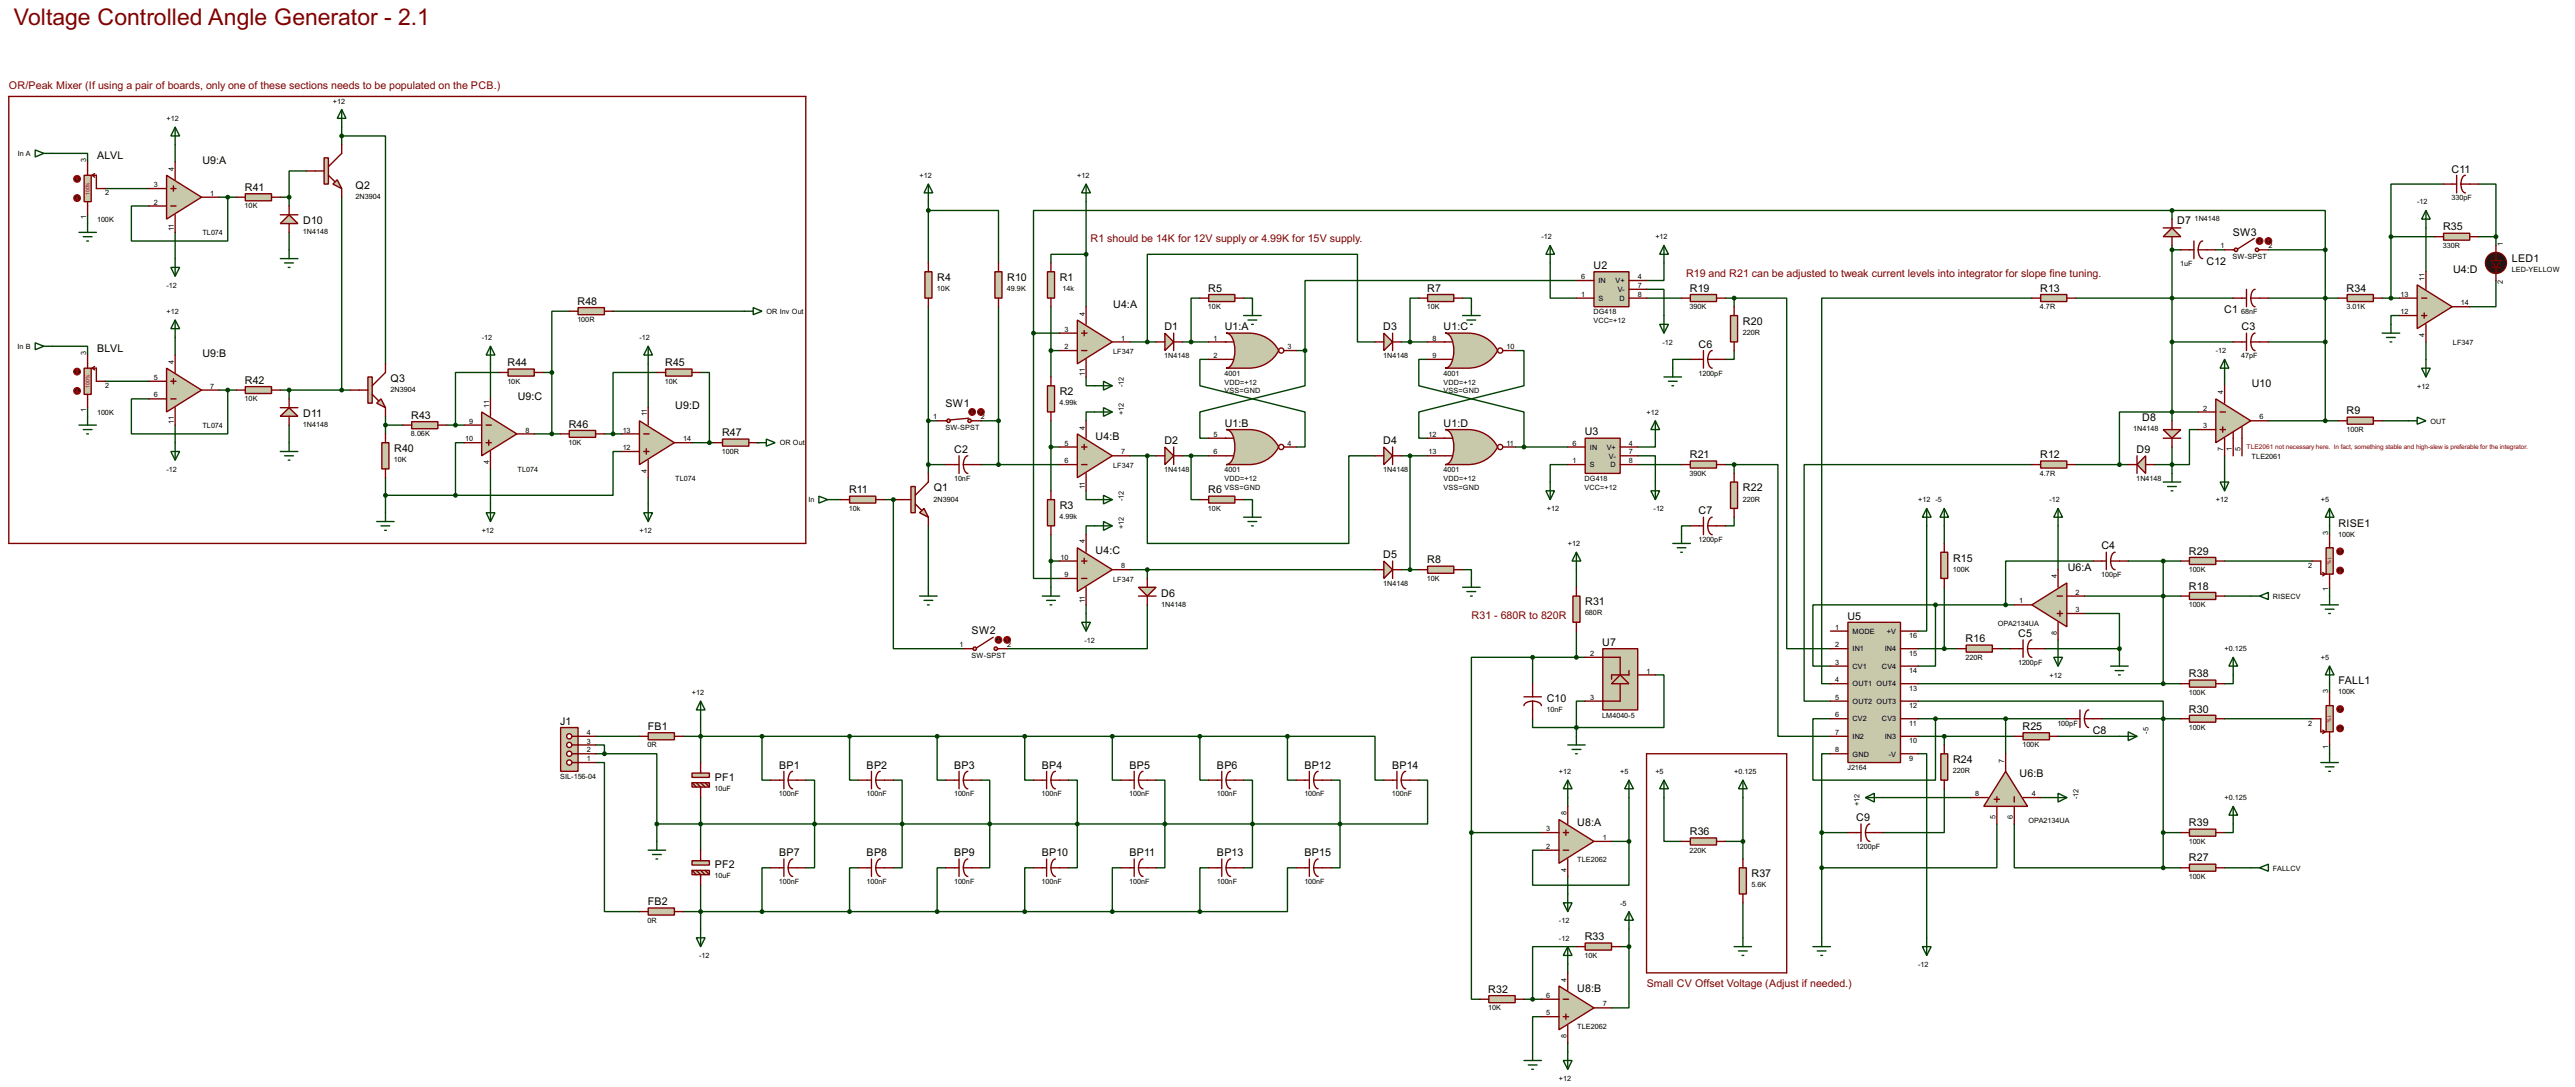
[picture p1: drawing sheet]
<svg xmlns="http://www.w3.org/2000/svg" width="747mm" height="315mm" viewBox="0 0 747 315" stroke-linecap="round" stroke-linejoin="round" font-family="sans-serif">
<defs><g id="words">
<text font-size="7.5" fill="#800000" x="4" y="7.4">Voltage Controlled Angle Generator - 2.1</text>
<g font-size="3.5" fill="#800000">
<text x="2.6" y="25.8">OR/Peak Mixer (If using a pair of boards, only one of these sections needs to be populated on the PCB.)</text>
<text x="316.3" y="70.2">R1 should be 14K for 12V supply or 4.99K for 15V supply.</text>
<text x="489" y="80.4">R19 and R21 can be adjusted to tweak current levels into integrator for slope fine tuning.</text>
<text x="426.8" y="179.5">R31 - 680R to 820R</text>
<text x="477.6" y="286.2">Small CV Offset Voltage (Adjust if needed.)</text>
</g>
<g font-size="3.5">
<text x="28.2" y="46.2">ALVL</text>
<text x="58.7" y="47.5">U9:A</text>
<text x="711.1" y="50">C11</text>
<text x="71" y="55.4">R41</text>
<text x="103.2" y="54.8">Q2</text>
<text x="87.9" y="64.9">D10</text>
<text x="631.5" y="64.9">D7</text>
<text x="647.6" y="68.3">SW3</text>
<text x="708.6" y="66.8">R35</text>
<text x="462.2" y="78">U2</text>
<text x="640" y="76.7">C12</text>
<text x="728.5" y="75.8">LED1</text>
<text x="271.8" y="81.5">R4</text>
<text x="292.1" y="81.5">R10</text>
<text x="307.4" y="81.5">R1</text>
<text x="711.5" y="79.3">U4:D</text>
<text x="167.5" y="88.4">R48</text>
<text x="322.9" y="89.4">U4:A</text>
<text x="350.4" y="84.6">R5</text>
<text x="413.9" y="84.6">R7</text>
<text x="490.1" y="84.6">R19</text>
<text x="591.7" y="84.6">R13</text>
<text x="680.6" y="84.6">R34</text>
<text x="337.7" y="95.8">D1</text>
<text x="355.2" y="95.8">U1:A</text>
<text x="401.2" y="95.8">D3</text>
<text x="418.7" y="95.8">U1:C</text>
<text x="505.5" y="94.2">R20</text>
<text x="645.1" y="90.7">C1</text>
<text x="650.1" y="95.8">C3</text>
<text x="492.7" y="100.8">C6</text>
<text x="28.2" y="102.1">BLVL</text>
<text x="58.7" y="103.4">U9:B</text>
<text x="147.2" y="106.2">R44</text>
<text x="192.9" y="106.2">R45</text>
<text x="71" y="111.3">R42</text>
<text x="113.3" y="110.7">Q3</text>
<text x="653.1" y="112.2">U10</text>
<text x="150.2" y="116.1">U9:C</text>
<text x="195.9" y="118.6">U9:D</text>
<text x="274.2" y="117.8">SW1</text>
<text x="307.4" y="114.5">R2</text>
<text x="87.9" y="120.9">D11</text>
<text x="119.3" y="121.4">R43</text>
<text x="165" y="124">R46</text>
<text x="355.2" y="123.7">U1:B</text>
<text x="418.7" y="123.7">U1:D</text>
<text x="621.3" y="122.1">D8</text>
<text x="680.6" y="120.1">R9</text>
<text x="114.3" y="131">R40</text>
<text x="209.4" y="126.4">R47</text>
<text x="276.8" y="131.3">C2</text>
<text x="317.8" y="127.5">U4:B</text>
<text x="337.7" y="128.8">D2</text>
<text x="401.2" y="128.8">D4</text>
<text x="459.6" y="126.2">U3</text>
<text x="619.7" y="131.3">D9</text>
<text x="490.1" y="132.8">R21</text>
<text x="591.7" y="132.8">R12</text>
<text x="246.3" y="143">R11</text>
<text x="270.8" y="142.4">Q1</text>
<text x="350.4" y="143">R6</text>
<text x="505.5" y="142.4">R22</text>
<text x="307.4" y="147.5">R3</text>
<text x="492.7" y="149.1">C7</text>
<text x="678.2" y="152.6">RISE1</text>
<text x="317.8" y="160.5">U4:C</text>
<text x="401.2" y="161.8">D5</text>
<text x="609.5" y="159.3">C4</text>
<text x="634.9" y="160.8">R29</text>
<text x="413.9" y="163.3">R8</text>
<text x="566.5" y="162.8">R15</text>
<text x="599.7" y="165.6">U6:A</text>
<text x="336.8" y="172.9">D6</text>
<text x="634.9" y="170.9">R18</text>
<text x="459.8" y="175.5">R31</text>
<text x="535.8" y="179.6">U5</text>
<text x="281.8" y="183.9">SW2</text>
<text x="585.4" y="184.7">C5</text>
<text x="464.7" y="187.2">U7</text>
<text x="570.1" y="186.2">R16</text>
<text x="634.9" y="196.3">R38</text>
<text x="448.6" y="203.4">C10</text>
<text x="678.2" y="198.3">FALL1</text>
<text x="634.9" y="206.5">R30</text>
<text x="162.5" y="210.1">J1</text>
<text x="187.9" y="211.6">FB1</text>
<text x="586.6" y="211.6">R25</text>
<text x="607" y="212.6">C8</text>
<text x="566.5" y="221.2">R24</text>
<text x="207.3" y="226.3">PF1</text>
<text x="226" y="222.8">BP1</text>
<text x="251.4" y="222.8">BP2</text>
<text x="276.8" y="222.8">BP3</text>
<text x="302.2" y="222.8">BP4</text>
<text x="327.6" y="222.8">BP5</text>
<text x="353" y="222.8">BP6</text>
<text x="378.4" y="222.8">BP12</text>
<text x="403.8" y="222.8">BP14</text>
<text x="585.8" y="225.3">U6:B</text>
<text x="457.5" y="239.3">U8:A</text>
<text x="538.4" y="238">C9</text>
<text x="634.9" y="239.5">R39</text>
<text x="490.1" y="242.1">R36</text>
<text x="207.3" y="251.7">PF2</text>
<text x="226" y="248.2">BP7</text>
<text x="251.4" y="248.2">BP8</text>
<text x="276.8" y="248.2">BP9</text>
<text x="302.2" y="248.2">BP10</text>
<text x="327.6" y="248.2">BP11</text>
<text x="353" y="248.2">BP13</text>
<text x="378.4" y="248.2">BP15</text>
<text x="634.9" y="249.7">R27</text>
<text x="508" y="254.2">R37</text>
<text x="187.9" y="262.4">FB2</text>
<text x="459.6" y="272.5">R33</text>
<text x="431.7" y="287.8">R32</text>
<text x="457.5" y="287.5">U8:B</text>
</g>
<g font-size="2.4">
<text x="48.3" y="35.1">+12</text>
<text x="96.6" y="30">+12</text>
<text x="5.2" y="45.2">In A</text>
<text x="25" y="47" transform="rotate(-90 25 47)">3</text>
<text x="50.4" y="49.6" transform="rotate(-90 50.4 49.6)">4</text>
<text x="266.7" y="51.6">+12</text>
<text x="312.5" y="51.6">+12</text>
<text x="30.5" y="56.7">2</text>
<text x="44.6" y="54.3">3</text>
<text x="44.6" y="59.3">2</text>
<text x="61" y="56.8">1</text>
<text x="103.1" y="57.7">2N3904</text>
<text x="701.1" y="59.3">-12</text>
<text x="711" y="58.1">330pF</text>
<text x="25" y="63.4" transform="rotate(-90 25 63.4)">1</text>
<text x="28.2" y="64.5">100K</text>
<text x="71" y="60.4">10K</text>
<text x="636.5" y="64.1">1N4148</text>
<text x="50.4" y="67" transform="rotate(-90 50.4 67)">11</text>
<text x="58.7" y="68.3">TL074</text>
<text x="87.9" y="67.8">1N4148</text>
<text x="447.1" y="69.4">-12</text>
<text x="480.1" y="69.4">+12</text>
<text x="644.1" y="72">1</text>
<text x="657.9" y="72">2</text>
<text x="708.5" y="71.8">330R</text>
<text x="725.9" y="71.2" transform="rotate(-90 725.9 71.2)">1</text>
<text x="632.3" y="77.2">1uF</text>
<text x="647.5" y="75.1">SW-SPST</text>
<text x="48.3" y="83.3">-12</text>
<text x="458.6" y="80.9">6</text>
<text x="463.6" y="82.1">IN</text>
<text x="468.5" y="82.1">V+</text>
<text x="475" y="80.9">4</text>
<text x="475" y="83.5">7</text>
<text x="703.2" y="81.3" transform="rotate(-90 703.2 81.3)">11</text>
<text x="725.9" y="82.5" transform="rotate(-90 725.9 82.5)">2</text>
<text x="728.5" y="78.8">LED-YELLOW</text>
<text x="271.8" y="84.3">10K</text>
<text x="292.1" y="84.3">49.9K</text>
<text x="308.2" y="84.3">14k</text>
<text x="350.4" y="89.6">10K</text>
<text x="413.9" y="89.6">10K</text>
<text x="458.6" y="86">1</text>
<text x="463.6" y="87.2">S</text>
<text x="469.2" y="84.7">V-</text>
<text x="469.7" y="87.2">D</text>
<text x="475" y="86">8</text>
<text x="490.1" y="89.6">390K</text>
<text x="591.7" y="89.6">4.7R</text>
<text x="680.6" y="89.6">3.01K</text>
<text x="696.2" y="86">13</text>
<text x="713.8" y="88.5">14</text>
<text x="48.3" y="91">+12</text>
<text x="167.5" y="93.4">100R</text>
<text x="222.3" y="91">OR Inv Out</text>
<text x="314.6" y="91.5" transform="rotate(-90 314.6 91.5)">4</text>
<text x="462.1" y="91.1">DG418</text>
<text x="462.1" y="93.7">VCC=+12</text>
<text x="650.1" y="91.1">68nF</text>
<text x="696.2" y="91">12</text>
<text x="5.1" y="101.2">In B</text>
<text x="139.7" y="98.6">-12</text>
<text x="185.5" y="98.6">-12</text>
<text x="308.8" y="96.2">3</text>
<text x="308.8" y="101.2">2</text>
<text x="325.2" y="98.7">1</text>
<text x="352" y="98.7">1</text>
<text x="373.4" y="101.2">3</text>
<text x="415.5" y="98.7">8</text>
<text x="436.9" y="101.2">10</text>
<text x="482.2" y="99.9">-12</text>
<text x="505.5" y="97.1">220R</text>
<text x="703.2" y="97.7" transform="rotate(-90 703.2 97.7)">4</text>
<text x="711.4" y="100">LF347</text>
<text x="25" y="102.9" transform="rotate(-90 25 102.9)">3</text>
<text x="50.4" y="105.5" transform="rotate(-90 50.4 105.5)">4</text>
<text x="322.8" y="102.6">LF347</text>
<text x="337.7" y="103.8">1N4148</text>
<text x="352" y="103.7">2</text>
<text x="401.2" y="103.8">1N4148</text>
<text x="415.5" y="103.7">9</text>
<text x="642.7" y="102.4">-12</text>
<text x="650.1" y="103.8">47pF</text>
<text x="30.5" y="112.5">2</text>
<text x="44.6" y="110.1">5</text>
<text x="61" y="112.7">7</text>
<text x="113.3" y="113.6">2N3904</text>
<text x="147.2" y="111.2">10K</text>
<text x="192.9" y="111.2">10K</text>
<text x="314.6" y="108.9" transform="rotate(-90 314.6 108.9)">11</text>
<text x="326" y="112.3" transform="rotate(-90 326 112.3)">-12</text>
<text x="355.2" y="108.9">4001</text>
<text x="355.2" y="111.5">VDD=+12</text>
<text x="418.7" y="108.9">4001</text>
<text x="418.7" y="111.5">VDD=+12</text>
<text x="492.6" y="108.9">1200pF</text>
<text x="701.1" y="112.6">+12</text>
<text x="25" y="119.3" transform="rotate(-90 25 119.3)">1</text>
<text x="44.6" y="115.2">6</text>
<text x="71" y="116.3">10K</text>
<text x="141.8" y="118.2" transform="rotate(-90 141.8 118.2)">11</text>
<text x="307.3" y="117.4">4.99k</text>
<text x="355.2" y="114">VSS=GND</text>
<text x="418.7" y="114">VSS=GND</text>
<text x="639" y="119">2</text>
<text x="644.8" y="114.3" transform="rotate(-90 644.8 114.3)">4</text>
<text x="28.2" y="120.4">100K</text>
<text x="50.4" y="122.8" transform="rotate(-90 50.4 122.8)">11</text>
<text x="58.7" y="124.2">TL074</text>
<text x="87.9" y="123.8">1N4148</text>
<text x="136.1" y="122.8">9</text>
<text x="152.4" y="125.4">8</text>
<text x="180.6" y="125.4">13</text>
<text x="187.6" y="120.6" transform="rotate(-90 187.6 120.6)">11</text>
<text x="270.7" y="121.6">1</text>
<text x="274.2" y="124.7">SW-SPST</text>
<text x="284.5" y="121.6">2</text>
<text x="314.6" y="124.5" transform="rotate(-90 314.6 124.5)">4</text>
<text x="326" y="120.4" transform="rotate(-90 326 120.4)">+12</text>
<text x="477.6" y="120.2">+12</text>
<text x="618.7" y="125">1N4148</text>
<text x="639" y="124.1">3</text>
<text x="655.4" y="121.6">6</text>
<text x="680.6" y="125.2">100R</text>
<text x="704.9" y="122.8">OUT</text>
<text x="119.2" y="126.4">8.06K</text>
<text x="134.9" y="127.9">10</text>
<text x="164.9" y="129">10K</text>
<text x="180.6" y="130.5">12</text>
<text x="198.2" y="127.9">14</text>
<text x="209.4" y="131.5">100R</text>
<text x="226.1" y="129.1">OR Out</text>
<text x="308.8" y="129.1">5</text>
<text x="325.2" y="131.7">7</text>
<text x="352" y="126.6">5</text>
<text x="352" y="131.7">6</text>
<text x="373.4" y="129.1">4</text>
<text x="414.3" y="126.6">12</text>
<text x="414.3" y="131.7">13</text>
<text x="436.9" y="129.1">11</text>
<text x="456.1" y="129.1">6</text>
<text x="461.1" y="130.4">IN</text>
<text x="466" y="130.4">V+</text>
<text x="472.5" y="129.1">4</text>
<text x="472.5" y="131.7">7</text>
<text x="644.8" y="130.7" transform="rotate(-90 644.8 130.7)">7</text>
<text x="647.3" y="130.7" transform="rotate(-90 647.3 130.7)">1</text>
<text x="649.8" y="130.7" transform="rotate(-90 649.8 130.7)">5</text>
<text x="48.3" y="136.7">-12</text>
<text x="114.3" y="133.9">10K</text>
<text x="141.9" y="134.5" transform="rotate(-90 141.9 134.5)">4</text>
<text x="150.1" y="136.9">TL074</text>
<text x="187.6" y="137.1" transform="rotate(-90 187.6 137.1)">4</text>
<text x="308.8" y="134.3">6</text>
<text x="322.8" y="135.6">LF347</text>
<text x="337.7" y="136.9">1N4148</text>
<text x="355.2" y="136.9">4001</text>
<text x="401.2" y="136.9">1N4148</text>
<text x="418.7" y="136.9">4001</text>
<text x="456.1" y="134.3">1</text>
<text x="461.1" y="135.5">S</text>
<text x="466.6" y="132.9">V-</text>
<text x="467.1" y="135.5">D</text>
<text x="472.5" y="134.3">8</text>
<text x="490.1" y="137.9">390K</text>
<text x="591.7" y="137.9">4.7R</text>
<text x="653" y="133.1">TLE2061</text>
<text x="195.8" y="139.4">TL074</text>
<text x="276.7" y="139.4">10nF</text>
<text x="314.6" y="141.8" transform="rotate(-90 314.6 141.8)">11</text>
<text x="355.2" y="139.4">VDD=+12</text>
<text x="355.2" y="141.9">VSS=GND</text>
<text x="418.7" y="139.4">VDD=+12</text>
<text x="418.7" y="141.9">VSS=GND</text>
<text x="459.6" y="139.4">DG418</text>
<text x="459.6" y="141.9">VCC=+12</text>
<text x="619.6" y="139.4">1N4148</text>
<text x="234.5" y="145.6">In</text>
<text x="246.2" y="148">10k</text>
<text x="270.8" y="145.4">2N3904</text>
<text x="326" y="145.2" transform="rotate(-90 326 145.2)">-12</text>
<text x="350.4" y="148">10K</text>
<text x="448.6" y="148.2">+12</text>
<text x="479.6" y="148.2">-12</text>
<text x="505.5" y="145.4">220R</text>
<text x="556.3" y="145.6">+12 -5</text>
<text x="594.4" y="145.6">-12</text>
<text x="642.7" y="145.6">+12</text>
<text x="673.1" y="145.6">+5</text>
<text x="139.7" y="154.5">+12</text>
<text x="185.5" y="154.5">+12</text>
<text x="307.3" y="150.4">4.99k</text>
<text x="326" y="153.5" transform="rotate(-90 326 153.5)">+12</text>
<text x="675.3" y="155" transform="rotate(-90 675.3 155)">3</text>
<text x="678.2" y="155.5">100K</text>
<text x="314.6" y="157.5" transform="rotate(-90 314.6 157.5)">4</text>
<text x="454.7" y="158.3">+12</text>
<text x="492.6" y="157.2">1200pF</text>
<text x="307.6" y="162.2">10</text>
<text x="308.8" y="167.3">9</text>
<text x="325.2" y="164.7">8</text>
<text x="566.4" y="165.7">100K</text>
<text x="596.5" y="167.6" transform="rotate(-90 596.5 167.6)">4</text>
<text x="609.4" y="167.3">100pF</text>
<text x="634.8" y="165.8">100K</text>
<text x="669.5" y="164.6">2</text>
<text x="322.8" y="168.6">LF347</text>
<text x="401.2" y="169.9">1N4148</text>
<text x="413.9" y="168.4">10K</text>
<text x="602" y="172.4">2</text>
<text x="659.2" y="173.6">RISECV</text>
<text x="675.3" y="171.3" transform="rotate(-90 675.3 171.3)">1</text>
<text x="314.6" y="174.9" transform="rotate(-90 314.6 174.9)">11</text>
<text x="336.8" y="175.8">1N4148</text>
<text x="459.7" y="178.4">680R</text>
<text x="585.6" y="174.9">1</text>
<text x="602" y="177.4">3</text>
<text x="634.8" y="176">100K</text>
<text x="532.3" y="182.5">1</text>
<text x="537.3" y="183.7">MODE</text>
<text x="547.3" y="183.7">+V</text>
<text x="553.8" y="184.9">16</text>
<text x="579.4" y="181.3">OPA2134UA</text>
<text x="596.5" y="184.1" transform="rotate(-90 596.5 184.1)">8</text>
<text x="278.3" y="187.6">1</text>
<text x="281.8" y="190.7">SW-SPST</text>
<text x="292.1" y="187.6">2</text>
<text x="314.5" y="186.3">-12</text>
<text x="461.2" y="190.1">2</text>
<text x="532.3" y="187.6">2</text>
<text x="537.3" y="188.8">IN1</text>
<text x="546.6" y="188.8">IN4</text>
<text x="553.8" y="190">15</text>
<text x="570.1" y="191.2">220R</text>
<text x="645.2" y="188.8">+0.125</text>
<text x="673.1" y="191.3">+5</text>
<text x="477.6" y="195.2">1</text>
<text x="532.3" y="192.7">3</text>
<text x="532.3" y="197.8">4</text>
<text x="537.3" y="193.9">CV1</text>
<text x="545.8" y="193.9">CV4</text>
<text x="553.8" y="195.1">14</text>
<text x="585.3" y="192.7">1200pF</text>
<text x="594.4" y="196.4">+12</text>
<text x="200.7" y="201.5">+12</text>
<text x="461.2" y="202.8">3</text>
<text x="532.3" y="202.8">5</text>
<text x="537.3" y="199">OUT1 OUT4</text>
<text x="553.8" y="200.2">13</text>
<text x="634.8" y="201.4">100K</text>
<text x="675.2" y="200.7" transform="rotate(-90 675.2 200.7)">3</text>
<text x="678.2" y="201.2">100K</text>
<text x="448.6" y="206.3">10nF</text>
<text x="464.7" y="208">LM4040-5</text>
<text x="532.3" y="207.9">6</text>
<text x="537.3" y="204">OUT2 OUT3</text>
<text x="537.3" y="209.1">CV2</text>
<text x="545.8" y="209.1">CV3</text>
<text x="553.8" y="205.2">12</text>
<text x="170.2" y="215.5">3</text>
<text x="170.2" y="213">4</text>
<text x="532.3" y="213">7</text>
<text x="537.3" y="214.2">IN2</text>
<text x="546.6" y="214.2">IN3</text>
<text x="553.8" y="210.3">11</text>
<text x="553.8" y="215.4">10</text>
<text x="596.7" y="210.5">100pF</text>
<text x="623.1" y="212.7" transform="rotate(-90 623.1 212.7)">-5</text>
<text x="634.8" y="211.5">100K</text>
<text x="669.5" y="210.3">2</text>
<text x="170.2" y="220.6">1</text>
<text x="170.2" y="218.1">2</text>
<text x="187.8" y="216.6">0R</text>
<text x="532.3" y="218.1">8</text>
<text x="537.3" y="219.3">GND</text>
<text x="547.8" y="219.3">-V</text>
<text x="553.8" y="220.5">9</text>
<text x="581.3" y="221" transform="rotate(-90 581.3 221)">7</text>
<text x="586.6" y="216.6">100K</text>
<text x="675.3" y="217.1" transform="rotate(-90 675.3 217.1)">1</text>
<text x="162.4" y="225.8">SIL-156-04</text>
<text x="452.2" y="224.4">+12</text>
<text x="469.9" y="224.4">+5</text>
<text x="480.1" y="224.4">+5</text>
<text x="503" y="224.4">+0.125</text>
<text x="535.8" y="223.2">J2164</text>
<text x="566.4" y="224.1">220R</text>
<text x="207.3" y="229.2">10uF</text>
<text x="225.9" y="230.8">100nF</text>
<text x="251.3" y="230.8">100nF</text>
<text x="276.7" y="230.8">100nF</text>
<text x="302.1" y="230.8">100nF</text>
<text x="327.5" y="230.8">100nF</text>
<text x="352.9" y="230.8">100nF</text>
<text x="378.3" y="230.8">100nF</text>
<text x="403.7" y="230.8">100nF</text>
<text x="539.3" y="233.7" transform="rotate(-90 539.3 233.7)">+12</text>
<text x="572.9" y="230.8">8</text>
<text x="589.3" y="230.8">4</text>
<text x="602.8" y="231.6" transform="rotate(-90 602.8 231.6)">-12</text>
<text x="645.2" y="232">+0.125</text>
<text x="454.3" y="236.3" transform="rotate(-90 454.3 236.3)">8</text>
<text x="578.8" y="237.4" transform="rotate(-90 578.8 237.4)">5</text>
<text x="583.8" y="237.4" transform="rotate(-90 583.8 237.4)">6</text>
<text x="588.3" y="238.5">OPA2134UA</text>
<text x="448.5" y="240.9">3</text>
<text x="464.9" y="243.5">1</text>
<text x="634.8" y="244.6">100K</text>
<text x="448.5" y="246">2</text>
<text x="457.4" y="249.9">TLE2062</text>
<text x="490.1" y="247.1">220K</text>
<text x="538.3" y="246.1">1200pF</text>
<text x="207.3" y="254.6">10uF</text>
<text x="225.9" y="256.2">100nF</text>
<text x="251.3" y="256.2">100nF</text>
<text x="276.7" y="256.2">100nF</text>
<text x="302.1" y="256.2">100nF</text>
<text x="327.5" y="256.2">100nF</text>
<text x="352.9" y="256.2">100nF</text>
<text x="378.3" y="256.2">100nF</text>
<text x="454.3" y="252.7" transform="rotate(-90 454.3 252.7)">4</text>
<text x="508" y="257.1">5.6K</text>
<text x="634.8" y="254.7">100K</text>
<text x="659.2" y="252.3">FALLCV</text>
<text x="469.9" y="262.5">-5</text>
<text x="187.8" y="267.4">0R</text>
<text x="452.2" y="267.5">-12</text>
<text x="452.2" y="272.6">-12</text>
<text x="202.8" y="277.7">-12</text>
<text x="459.6" y="277.6">10K</text>
<text x="556.3" y="280.2">-12</text>
<text x="454.3" y="284.5" transform="rotate(-90 454.3 284.5)">4</text>
<text x="431.6" y="292.8">10K</text>
<text x="448.5" y="289.2">6</text>
<text x="464.9" y="291.7">7</text>
<text x="448.5" y="294.3">5</text>
<text x="457.4" y="298.2">TLE2062</text>
<text x="454.3" y="300.9" transform="rotate(-90 454.3 300.9)">8</text>
<text x="452.2" y="313.3">+12</text>
</g>
<text font-size="2.1" fill="#800000" x="651.6" y="130.1">TLE2061 not necessary here. In fact, something stable and high-slew is preferable for the integrator.</text>
<g font-size="1.7" fill="#c00000">
<text x="26" y="56.5" transform="rotate(-90 26 56.5)">100%</text>
<text x="26" y="112.4" transform="rotate(-90 26 112.4)">100%</text>
<text x="675.1" y="161.6" transform="rotate(90 675.1 161.6)">1%</text>
<text x="675.1" y="207.3" transform="rotate(90 675.1 207.3)">1%</text>
</g>
</g></defs>
<g fill="none" stroke="#004000" stroke-width=".4">
<path d="M15.3 44.5h10.1v2.5M269.3 58.5v17.7M315 58.5v30.4M708.7 53.4h-15.2v15.2M718.9 53.4h5v15.2M25.4 62.3v2.5M269.3 61h20.3v15.2M315 73.7h-10.2v2.5M449.6 76.2v10.2h7.6M482.6 76.2v5.1h-5M630 63.5v-2.5h-330.2v35.6M693.5 68.6v17.8"/>
<path d="M693.5 68.6h12.7M703.6 66.1v12.7M718.9 68.6h5M723.9 68.6v2.6M269.3 88.9v48.3M289.6 88.9v45.8M299.8 96.6v71.1h7.6M299.8 96.6h7.6M304.8 88.9v20.4M327.7 99.1h7.6M332.8 99.1v-25.4h60.9v25.4h5.1M342.9 99.1h7.7"/>
<path d="M348 86.4h-2.5v12.7M360.7 86.4h2.6v2.5M406.4 99.1h7.7M411.5 86.4h-2.5v12.7M424.2 86.4h2.6v2.5M457.2 81.3h-78.7v20.3M477.6 83.9h5v7.6M477.6 86.4h10.1M500.4 86.4h2.6M503 86.4h15.2v101.6h12.7M503 86.4v2.5M630 99.1h17.7"/>
<path d="M647.7 86.4h-17.7v35.6M690.9 86.4h5.1M696 91.5h-2.5v2.5M703.6 99.1v5.1M723.9 81.3v7.6h-7.6M15.3 100.4h10.1v2.5M25.4 118.2v2.5M304.8 101.6h2.6M315 109.3v2.5h2.5M317.5 119.4h-2.5v2.6M350.6 104.2h-2.6v7.6l30.5 7.6v10.2h-2.5M376 101.6h2.5"/>
<path d="M378.5 101.6v10.2l-30.5 7.6v7.6h2.6M414.1 104.2h-2.6v7.6l30.5 7.6v10.2M439.5 101.6h2.5v10.2l-30.5 7.6v7.6h2.6M490.3 104.2h-5.1v2.5M503 101.6v2.6h-2.6M630 119.4h7.6M645.2 109.3v2.5M111.8 138.5v10.1M269.3 122h2.5M269.3 134.7h5.1M284.5 122h5.1M284.5 134.7h22.9"/>
<path d="M304.8 129.6h2.6M304.8 122v20.3M327.7 132.1h7.6M332.8 132.1v25.4h58.4v-25.4h7.6M342.9 132.1h7.7M345.5 132.1v12.7h2.5M406.4 132.1h7.7M409 132.1v33M439.5 129.6h15.2M454.7 134.7h-5.1v5M475 132.1h5.1v7.6M475 134.7h12.7"/>
<path d="M480.1 127v2.6h-5.1M500.4 134.7h2.6M503 134.7h12.7v78.7h15.2M503 134.7v2.5M630 129.6v7.6M637.6 124.5h-2.6v10.2h-10.1M645.2 132.1v5.1M690.9 122h7.6M242.6 144.8h1.3M269.3 152.4v17.8M304.8 155v15.2M315 142.3v2.5h2.5"/>
<path d="M317.5 152.4h-2.5v2.6M360.7 144.8h2.6v2.6M490.3 152.4h-2.6v2.6M503 149.9v2.5h-2.6M558.8 152.4v30.5h-2.5M563.9 152.4v5.1M596.9 152.4v12.7M675.7 152.4v2.6M304.8 162.6h2.6M315 175.3v2.5M327.7 165.1h71.1M332.8 175.3v12.7h-40.7"/>
<path d="M332.8 165.1v2.6M406.4 165.1h5.1M424.2 165.1h2.6v2.6M457.2 165.1v5.1M563.9 170.2v17.8M604.6 177.8h10.1v10.2M604.6 172.8h27.9M617.3 162.6h15.2M627.4 162.6v35.6M645.2 162.6h25.4M645.2 172.8h7.6M675.7 170.2v2.6"/>
<path d="M457.2 182.9v7.6M459.8 190.5h-15.3v7.7M480.1 195.6h2.5v15.3h-25.4M556.3 188h11.4M556.3 198.2h76.2M580.4 188h2.6M593.1 188h21.6M596.9 185.5v2.5M614.7 188v2.5M647.7 195.6v2.6h-2.5M675.7 198.2v2.5M172.8 215.9h2.5v2.6"/>
<path d="M172.8 213.4h12.7M172.8 218.5h2.5M175.3 218.5h15.2v20.3M198.2 213.4h124.4v12.7h2.6M203.2 208.3v12.7M221 213.4v12.7h2.6M246.4 213.4v12.7h2.6M271.8 213.4v12.7h2.6M297.2 213.4v12.7h2.6M444.5 208.3v2.6h12.7M457.2 210.9v2.5M459.8 203.2h-2.6v7.7"/>
<path d="M530.9 218.5h-2.5v22.8M556.3 218.5h2.5v53.3M556.3 203.2h71.1v48.3M556.3 213.4h27.9M563.9 213.4v2.5M596.9 213.4h17.8M609.6 208.3h22.9M645.2 208.3h25.4M675.7 215.9v2.6M172.8 221h2.5v43.2h10.2M190.5 238.8h147.4M190.5 238.8v5.1"/>
<path d="M203.2 231.2v15.2M233.7 226.1h2.6v25.4h-2.6M259.1 226.1h2.6v25.4h-2.6M284.5 226.1h2.6v25.4h-2.6M309.9 226.1h2.6v25.4h-2.6M335.3 226.1h2.6v12.7M337.9 238.8v12.7h-2.6M482.6 231.2v12.7h5.1M505.5 231.2v17.8M546.1 231.2h25.4M563.9 228.6v12.7h-17.8M579.2 238.8v12.7h-50.8"/>
<path d="M584.2 238.8v12.7h43.2M591.9 231.2h2.5M647.7 238.8v2.5h-2.5M203.2 256.6v12.7M223.6 251.5h-2.6v12.7M249 251.5h-2.6v12.7M274.4 251.5h-2.6v12.7M299.8 251.5h-2.6v12.7h-99M500.4 243.9h5.1M528.4 241.3v30.5M528.4 241.3h7.6M627.4 241.3h5.1"/>
<path d="M627.4 251.5h5.1M645.2 251.5h7.6M505.5 261.7v10.1"/>
</g>
<circle cx="219.8" cy="128.3" r=".2" fill="#004000"/>
<g fill="none" stroke="#004000" stroke-width=".4">
<path d="M99.1 39.4h12.7v66.1M99.1 36.9v5.1M30.5 54.7h12.7M50.8 42v5M63.5 57.2h5.1M66.1 57.2v12.7h-28v-10.2h5.1M81.3 57.2h2.6M83.9 57.2v2.5M88.9 49.6h-5v7.6M99.1 57.2v55.9M50.8 67.4v7.6M83.9 67.4v5"/>
<path d="M630 61h44.4v11.4M630 72.4h2.5M630 71.2v15.2h-28M642.7 72.4h2.5M657.9 72.4h16.5M674.4 72.4v49.6M50.8 97.8v5.1M165.1 90.2h-5v17.8M177.8 90.2h38.1M589.3 86.4h-60.9v111.8h2.5M657.9 86.4h20.3M657.9 99.1h16.5"/>
<path d="M30.5 110.5h12.7M63.5 113.1h5.1M66.1 113.1v12.7h-28v-10.2h5.1M81.3 113.1h20.3M83.9 113.1v2.5M142.3 105.5v10.1M144.8 108h-12.7v15.2M157.5 108h2.6M160.1 108v17.8M188 105.5v12.7M190.5 108h-12.7v17.8M203.2 108h2.6v20.3"/>
<path d="M630 119.4h-15.3v15.3M50.8 123.2v5.1M83.9 123.2v5.1M111.8 123.2h5.1M111.8 120.7v5.1M129.6 123.2h5.1M134.7 128.3h-2.6v15.3M142.3 135.9v10.2M155 125.8h7.6M175.3 125.8h5.1M180.4 130.9h-2.6v12.7h-45.7M188 138.5v7.6"/>
<path d="M200.7 128.3h6.4M589.3 134.7h-66v68.5h7.6M602 134.7h15.3M657.9 122h20.3M111.8 143.6h20.3M256.6 144.8h2.5M561.4 175.3h-35.6v17.8h5.1M561.4 175.3v17.8h-5.1M561.4 175.3h22.8M607.1 162.6h-25.4v12.7M444.5 190.5h-17.7v50.8M322.6 213.4h50.8"/>
<path d="M348 213.4v12.7h2.6M373.4 213.4v12.7h2.6M373.4 213.4h25.4v12.7h2.6M530.9 208.3h-5.1v17.8h35.6v-17.8M556.3 208.3h43.2M581.7 208.3v10.2M337.9 238.8h50.8M360.7 226.1h2.6v25.4h-2.6M386.1 226.1h2.6v12.7M388.7 238.8v12.7h-2.6M411.5 226.1h2.6v12.7h-25.4M454.7 231.2v2.5"/>
<path d="M472.5 231.2v12.7M325.2 251.5h-2.6v12.7M350.6 251.5h-2.6v12.7M376 251.5h-2.6v12.7h-25.4M426.8 241.3v48.3h2.5M426.8 241.3h20.3M454.7 254v5.1M467.4 243.9h5.1M472.5 243.9v12.7h-28v-10.2h2.6M297.2 264.2h50.8M454.7 279.4v2.6M457.2 274.4h-12.7v15.2"/>
<path d="M469.9 274.4h2.6M472.5 274.4v17.7h-5.1M472.5 269.3v5.1M442 289.6h5.1M447.1 294.7h-2.6v10.1M454.7 302.3v2.5"/>
</g>
<circle cx="259.1" cy="144.8" r=".2" fill="#004000"/>
<path d="M259.1 144.8v43.2h20.3" fill="none" stroke="#004000" stroke-width=".4"/>
<path d="M303.8 78.8h2.1v7.6h-2.1z" fill="#c8c8aa" stroke="#800000" stroke-width=".4"/>
<path d="M304.8 76.2v2.6M304.8 86.4v2.5" fill="none" stroke="#800000" stroke-width=".4"/>
<path d="M303.8 111.8h2.1v7.6h-2.1z" fill="#c8c8aa" stroke="#800000" stroke-width=".4"/>
<path d="M304.8 109.3v2.5M304.8 119.4v2.6" fill="none" stroke="#800000" stroke-width=".4"/>
<path d="M303.8 144.8h2.1v7.6h-2.1z" fill="#c8c8aa" stroke="#800000" stroke-width=".4"/>
<path d="M304.8 142.3v2.5M304.8 152.4v2.6" fill="none" stroke="#800000" stroke-width=".4"/>
<path d="M315 53.4l1.3 2.5h-2.6zM315 53.4v5.1M302.3 172.8h5.1M303.6 174h2.5M304.6 175.3h.5M304.8 170.2v2.6" fill="none" stroke="#004000" stroke-width=".4"/>
<path d="M266.7 148.6l1.3-1.2 1.3 2.5z" fill="#c8c8aa" stroke="#800000" stroke-width=".4"/>
<path d="M264.2 141h1.3v7.6h-1.3z" fill="#c8c8aa" stroke="#800000" stroke-width=".4"/>
<path d="M269.3 137.2v2.5l-3.8 3.9M259.1 144.8h5.1M265.5 146.1l1.8 1.8M269.3 149.9v2.5" fill="none" stroke="#800000" stroke-width=".4"/>
<path d="M266.7 172.8h5.1M268 174h2.6M269 175.3h.5M269.3 170.2v2.6" fill="none" stroke="#004000" stroke-width=".4"/>
<path d="M268.3 78.8h2v7.6h-2z" fill="#c8c8aa" stroke="#800000" stroke-width=".4"/>
<path d="M269.3 76.2v2.6M269.3 86.4v2.5" fill="none" stroke="#800000" stroke-width=".4"/>
<path d="M269.3 53.4l1.3 2.5h-2.6zM269.3 53.4v5.1" fill="none" stroke="#004000" stroke-width=".4"/>
<path d="M337.9 96.6l2.5 2.5-2.5 2.5z" fill="#c8c8aa" stroke="#800000" stroke-width=".4"/>
<path d="M335.3 99.1h2.6M340.4 96.6v5M340.4 99.1h2.5" fill="none" stroke="#800000" stroke-width=".4"/>
<path d="M337.9 129.6l2.5 2.5-2.5 2.6z" fill="#c8c8aa" stroke="#800000" stroke-width=".4"/>
<path d="M335.3 132.1h2.6M340.4 129.6v5.1M340.4 132.1h2.5" fill="none" stroke="#800000" stroke-width=".4"/>
<path d="M350.6 85.4h7.6v2h-7.6z" fill="#c8c8aa" stroke="#800000" stroke-width=".4"/>
<path d="M348 86.4h2.6M358.2 86.4h2.5" fill="none" stroke="#800000" stroke-width=".4"/>
<path d="M350.6 143.8h7.6v2h-7.6z" fill="#c8c8aa" stroke="#800000" stroke-width=".4"/>
<path d="M348 144.8h2.6M358.2 144.8h2.5" fill="none" stroke="#800000" stroke-width=".4"/>
<path d="M360.7 91.5h5.1M362 92.8h2.5M363 94h.5M363.3 88.9v2.6M360.7 149.9h5.1M362 151.2h2.5M363 152.4h.5M363.3 147.4v2.5" fill="none" stroke="#004000" stroke-width=".4"/>
<path d="M355.6 96.6h6.6a9.5 9.5 0 0 1 8.7 5 9.5 9.5 0 0 1-8.7 5.1h-6.6a3.2 3.2 0 0 0 2.4-3.1 7.7 7.7 0 0 0-1.3-6.6z" fill-rule="evenodd" fill="#c8c8aa" stroke="#800000" stroke-width=".4"/>
<g fill="none" stroke="#800000" stroke-width=".4">
<path d="M350.6 99.1h7.1M350.6 104.2h7.1M372.4 101.6h3.6"/>
<circle cx="371.6" cy="101.6" r=".75"/>
</g>
<path d="M355.6 124.5h6.6a9.5 9.5 0 0 1 8.7 5.1 9.5 9.5 0 0 1-8.7 5.1h-6.6a3.2 3.2 0 0 0 2.4-3.2 7.7 7.7 0 0 0-1.3-6.6z" fill-rule="evenodd" fill="#c8c8aa" stroke="#800000" stroke-width=".4"/>
<g fill="none" stroke="#800000" stroke-width=".4">
<path d="M350.6 127h7.1M350.6 132.1h7.1M372.4 129.6h3.6"/>
<circle cx="371.6" cy="129.6" r=".75"/>
</g>
<g fill="#004000" stroke="#004000" stroke-width=".4">
<circle cx="345.4" cy="132.1" r=".5"/>
<circle cx="345.4" cy="99.1" r=".5"/>
</g>
<path d="M401.4 96.6l2.5 2.5-2.5 2.5z" fill="#c8c8aa" stroke="#800000" stroke-width=".4"/>
<path d="M398.8 99.1h2.6M403.9 96.6v5M403.9 99.1h2.5" fill="none" stroke="#800000" stroke-width=".4"/>
<path d="M401.4 129.6l2.5 2.5-2.5 2.6z" fill="#c8c8aa" stroke="#800000" stroke-width=".4"/>
<path d="M398.8 132.1h2.6M403.9 129.6v5.1M403.9 132.1h2.5" fill="none" stroke="#800000" stroke-width=".4"/>
<path d="M414.1 85.4h7.6v2h-7.6z" fill="#c8c8aa" stroke="#800000" stroke-width=".4"/>
<path d="M411.5 86.4h2.6M421.7 86.4h2.5" fill="none" stroke="#800000" stroke-width=".4"/>
<path d="M414.1 164.1h7.6v2.1h-7.6z" fill="#c8c8aa" stroke="#800000" stroke-width=".4"/>
<path d="M411.5 165.1h2.6M421.7 165.1h2.5" fill="none" stroke="#800000" stroke-width=".4"/>
<path d="M424.2 91.5h5.1M425.5 92.8h2.5M426.5 94h.5M426.8 88.9v2.6M424.2 170.2h5.1M425.5 171.5h2.5M426.5 172.8h.5M426.8 167.7v2.5" fill="none" stroke="#004000" stroke-width=".4"/>
<path d="M419.1 96.6h6.6a9.5 9.5 0 0 1 8.7 5 9.5 9.5 0 0 1-8.7 5.1h-6.6a3.2 3.2 0 0 0 2.4-3.1 7.7 7.7 0 0 0-1.3-6.6z" fill-rule="evenodd" fill="#c8c8aa" stroke="#800000" stroke-width=".4"/>
<g fill="none" stroke="#800000" stroke-width=".4">
<path d="M414.1 99.1h7.1M414.1 104.2h7.1M435.9 101.6h3.6"/>
<circle cx="435.1" cy="101.6" r=".75"/>
</g>
<path d="M419.1 124.5h6.6a9.5 9.5 0 0 1 8.7 5.1 9.5 9.5 0 0 1-8.7 5.1h-6.6a3.2 3.2 0 0 0 2.4-3.2 7.7 7.7 0 0 0-1.3-6.6z" fill-rule="evenodd" fill="#c8c8aa" stroke="#800000" stroke-width=".4"/>
<g fill="none" stroke="#800000" stroke-width=".4">
<path d="M414.1 127h7.1M414.1 132.1h7.1M435.9 129.6h3.6"/>
<circle cx="435.1" cy="129.6" r=".75"/>
</g>
<g fill="#004000" stroke="#004000" stroke-width=".4">
<circle cx="408.9" cy="132.1" r=".5"/>
<circle cx="408.9" cy="99.1" r=".5"/>
</g>
<path d="M401.4 162.6l2.5 2.5-2.5 2.6z" fill="#c8c8aa" stroke="#800000" stroke-width=".4"/>
<path d="M398.8 165.1h2.6M403.9 162.6v5.1M403.9 165.1h2.5" fill="none" stroke="#800000" stroke-width=".4"/>
<path d="M462.3 78.8h10.2v10.1h-10.2z" fill="#c8c8aa" stroke="#800000" stroke-width=".4"/>
<path d="M457.2 86.4h5.1M457.2 81.3h5.1M472.5 86.4h5.1M472.5 81.3h5.1M472.5 83.9h5.1" fill="none" stroke="#800000" stroke-width=".4"/>
<path d="M459.8 127h10.1v10.2h-10.1z" fill="#c8c8aa" stroke="#800000" stroke-width=".4"/>
<path d="M647.7 86.4h3.9M651.6 83.9v5M652.8 86.4l.2 1.2a1.46 1.46 0 0 0 1.1 1.3M652.8 86.4h5.1M654.1 83.9a2.31 2.31 0 0 0-1.3 2.5M454.7 134.7h5.1M454.7 129.6h5.1M469.9 134.7h5.1M469.9 129.6h5.1M469.9 132.1h5.1" fill="none" stroke="#800000" stroke-width=".4"/>
<g fill="none" stroke="#004000" stroke-width=".4">
<path d="M449.6 71.2l1.3 2.5h-2.5zM449.6 71.2v5M482.6 71.2l1.3 2.5h-2.5zM482.6 71.2v5M481.4 94h2.5l-1.3 2.6zM482.6 91.5v5.1M449.6 139.7v5.1M480.1 122l1.3 2.5h-2.6zM480.1 122v5M480.1 139.7v5.1M448.4 142.3h2.5l-1.3 2.5zM478.8 142.3h2.6l-1.3 2.5z"/>
<path d="M315 177.8v5.1M313.7 180.4h2.6l-1.3 2.5z"/>
</g>
<g fill="#004000" stroke="#004000" stroke-width=".4">
<circle cx="332.7" cy="99.1" r=".5"/>
<circle cx="332.7" cy="132.1" r=".5"/>
<circle cx="378.5" cy="101.6" r=".5"/>
<circle cx="442" cy="129.6" r=".5"/>
</g>
<path d="M330.2 170.2h5.1l-2.5 2.6z" fill="#c8c8aa" stroke="#800000" stroke-width=".4"/>
<path d="M330.2 172.8h5.1M332.8 167.7v2.5M332.8 172.8v2.5" fill="none" stroke="#800000" stroke-width=".4"/>
<path d="M630 66.1l2.5 2.5h-5.1z" fill="#c8c8aa" stroke="#800000" stroke-width=".4"/>
<path d="M627.4 66.1h5.1M630 63.5v2.6M630 68.6v2.6" fill="none" stroke="#800000" stroke-width=".4"/>
<path d="M680.8 120.9h7.6v2.1h-7.6z" fill="#c8c8aa" stroke="#800000" stroke-width=".4"/>
<path d="M274.4 134.7h3.8M278.2 132.1v5.1M279.4 134.7l.2 1.2a1.55 1.55 0 0 0 1.1 1.3M279.4 134.7h5.1M280.7 132.1a2.33 2.33 0 0 0-1.3 2.6M678.2 122h2.6M688.4 122h2.5" fill="none" stroke="#800000" stroke-width=".4"/>
<path d="M698.5 122h2.6M701.1 120.9l2.5 1.1-2.5 1z" fill="none" stroke="#004000" stroke-width=".4"/>
<circle cx="269.2" cy="134.7" r=".5" fill="#004000" stroke="#004000" stroke-width=".4"/>
<g fill="#c8c8aa" stroke="#800000" stroke-width=".4">
<circle cx="281.2" cy="122" r=".5"/>
<circle cx="275.1" cy="122" r=".5"/>
</g>
<path d="M271.8 122h2.8M281 121.2l-5.4 .5M281.7 122h2.8" fill="none" stroke="#800000" stroke-width=".4"/>
<circle cx="281.9" cy="119.4" r="1" fill="#400000" stroke="#f00" stroke-width=".29"/>
<path d="M281.7 119.7l.3 .2M282 118.9v1M282.2 119.7l-.2 .2" fill="none" stroke="#f00" stroke-width=".29"/>
<circle cx="284.5" cy="119.4" r="1" fill="#400000" stroke="#f00" stroke-width=".29"/>
<path d="M284.5 118.9l-.2 .3M284.5 118.9l.3 .3M284.5 118.9v1" fill="none" stroke="#f00" stroke-width=".29"/>
<circle cx="269.2" cy="122" r=".5" fill="#004000" stroke="#004000" stroke-width=".4"/>
<path d="M288.6 78.8h2v7.6h-2z" fill="#c8c8aa" stroke="#800000" stroke-width=".4"/>
<path d="M289.6 76.2v2.6M289.6 86.4v2.5" fill="none" stroke="#800000" stroke-width=".4"/>
<circle cx="289.6" cy="122" r=".5" fill="#004000" stroke="#004000" stroke-width=".4"/>
<path d="M237.5 143.8l2.6 1-2.6 1zM240.1 144.8h2.5" fill="none" stroke="#004000" stroke-width=".4"/>
<g fill="#c8c8aa" stroke="#800000" stroke-width=".4">
<circle cx="288.8" cy="188" r=".5"/>
<circle cx="282.7" cy="188" r=".5"/>
</g>
<path d="M279.4 188h2.8M288.1 184.7l-4.8 3.1M289.4 188h2.7" fill="none" stroke="#800000" stroke-width=".4"/>
<circle cx="289.6" cy="185.5" r="1" fill="#400000" stroke="#f00" stroke-width=".29"/>
<path d="M289.4 185.7l.2 .3M289.6 185v1M289.9 185.7l-.3 .3" fill="none" stroke="#f00" stroke-width=".29"/>
<circle cx="292.1" cy="185.5" r="1" fill="#400000" stroke="#f00" stroke-width=".29"/>
<path d="M292.1 185l-.2 .2M292.1 185l.3 .2M292.1 185v1" fill="none" stroke="#f00" stroke-width=".29"/>
<path d="M246.4 143.8h7.6v2h-7.6z" fill="#c8c8aa" stroke="#800000" stroke-width=".4"/>
<path d="M647.7 99.1h3.9M651.6 96.6v5M652.8 99.1l.2 1.2a1.46 1.46 0 0 0 1.1 1.3M652.8 99.1h5.1M654.1 96.6a2.31 2.31 0 0 0-1.3 2.5M243.9 144.8h2.5M254 144.8h2.6" fill="none" stroke="#800000" stroke-width=".4"/>
<path d="M317.5 119.4h5.1M317.5 111.8h5.1M320.1 118.2l2.5 1.2-2.5 1.3zM320.1 110.5l2.5 1.3-2.5 1.3zM645.2 104.2l1.3 2.5h-2.6zM645.2 104.2v5.1M643.9 139.7h2.6l-1.3 2.6zM645.2 137.2v5.1M317.5 144.8h5.1M317.5 152.4h5.1M320.1 143.6l2.5 1.2-2.5 1.3zM320.1 151.2l2.5 1.2-2.5 1.3z" fill="none" stroke="#004000" stroke-width=".4"/>
<path d="M627.4 124.5h5.1l-2.5 2.5z" fill="#c8c8aa" stroke="#800000" stroke-width=".4"/>
<path d="M627.4 127h5.1M630 122v2.5M630 127v2.6" fill="none" stroke="#800000" stroke-width=".4"/>
<path d="M622.3 132.1v5.1l-2.5-2.5z" fill="#c8c8aa" stroke="#800000" stroke-width=".4"/>
<g fill="none" stroke="#800000" stroke-width=".4">
<path d="M617.3 134.7h2.5M619.8 132.1v5.1M622.3 134.7h2.6M223.6 226.1h3.8M227.4 223.6v5M228.6 226.1l.2 1.2a1.51 1.51 0 0 0 1.1 1.3M228.6 226.1h5.1M229.9 223.6a2.33 2.33 0 0 0-1.3 2.5M249 226.1h3.8M252.8 223.6v5M254 226.1l.2 1.2a1.51 1.51 0 0 0 1.1 1.3M254 226.1h5.1"/>
<path d="M255.3 223.6a2.33 2.33 0 0 0-1.3 2.5M274.4 226.1h3.8M278.2 223.6v5M279.4 226.1l.2 1.2a1.51 1.51 0 0 0 1.1 1.3M279.4 226.1h5.1M280.7 223.6a2.33 2.33 0 0 0-1.3 2.5M299.8 226.1h3.8M303.6 223.6v5M304.8 226.1l.2 1.2a1.51 1.51 0 0 0 1.1 1.3M304.8 226.1h5.1M306.1 223.6a2.33 2.33 0 0 0-1.3 2.5M223.6 251.5h3.8"/>
<path d="M227.4 249v5M228.6 251.5l.2 1.2a1.51 1.51 0 0 0 1.1 1.3M228.6 251.5h5.1M229.9 249a2.33 2.33 0 0 0-1.3 2.5M249 251.5h3.8M252.8 249v5M254 251.5l.2 1.2a1.51 1.51 0 0 0 1.1 1.3M254 251.5h5.1M255.3 249a2.33 2.33 0 0 0-1.3 2.5"/>
</g>
<path d="M627.4 139.7h5.1M630 137.2v2.5M628.7 141h2.5M629.7 142.3h.5" fill="none" stroke="#004000" stroke-width=".4"/>
<g fill="#004000" stroke="#004000" stroke-width=".4">
<circle cx="246.4" cy="213.4" r=".5"/>
<circle cx="271.8" cy="213.4" r=".5"/>
<circle cx="261.6" cy="238.8" r=".5"/>
<circle cx="287" cy="238.8" r=".5"/>
<circle cx="236.2" cy="238.8" r=".5"/>
</g>
<g fill="#c8c8aa" stroke="#800000" stroke-width=".4">
<path d="M200.7 224.1h5.1v1.2h-5.1z"/>
<path d="M200.7 226.9h5.1v1.2h-5.1z"/>
</g>
<path d="M200.7 226.9l1.3 1.2M202 226.9l1.2 1.2v3.1M203.2 221v3.1M203.2 226.9l1.3 1.2M204.5 226.9l1.3 1.2" fill="none" stroke="#800000" stroke-width=".4"/>
<g fill="#c8c8aa" stroke="#800000" stroke-width=".4">
<path d="M200.7 249.5h5.1v1.2h-5.1z"/>
<path d="M200.7 252.3h5.1v1.2h-5.1z"/>
</g>
<path d="M200.7 252.3l1.3 1.2M202 252.3l1.2 1.2v3.1M203.2 246.4v3.1M203.2 252.3l1.3 1.2M204.5 252.3l1.3 1.2" fill="none" stroke="#800000" stroke-width=".4"/>
<g fill="#004000" stroke="#004000" stroke-width=".4">
<circle cx="221" cy="213.4" r=".5"/>
<circle cx="203.2" cy="238.8" r=".5"/>
<circle cx="221" cy="264.2" r=".5"/>
<circle cx="203.2" cy="264.2" r=".5"/>
<circle cx="203.2" cy="213.4" r=".5"/>
</g>
<path d="M203.2 203.2l1.3 2.6h-2.5zM203.2 203.2v5.1M188 246.4h5.1M189.3 247.7h2.5M190.3 249h.5M190.5 243.9v2.5M202 271.8h2.5l-1.3 2.6zM203.2 269.3v5.1" fill="none" stroke="#004000" stroke-width=".4"/>
<path d="M312.5 92.8l10.1 6.3-10.1 6.4z" fill="#c8c8aa" stroke="#800000" stroke-width=".4"/>
<path d="M307.4 96.6h5.1M313.7 96.6h1.6M314.5 95.8v1.5M315 88.9v5.1M322.6 99.1h5.1M307.4 101.6h5.1M313.7 101.6h1.6M315 104.2v5.1" fill="none" stroke="#800000" stroke-width=".4"/>
<g fill="#004000" stroke="#004000" stroke-width=".4">
<circle cx="304.8" cy="101.6" r=".5"/>
<circle cx="315" cy="73.7" r=".5"/>
</g>
<path d="M312.5 125.8l10.1 6.3-10.1 6.4z" fill="#c8c8aa" stroke="#800000" stroke-width=".4"/>
<path d="M307.4 134.7h5.1M307.4 129.6h5.1M313.7 134.7h1.6M313.7 129.6h1.6M314.5 128.8v1.5M315 122v5M315 137.2v5.1M322.6 132.1h5.1" fill="none" stroke="#800000" stroke-width=".4"/>
<g fill="#004000" stroke="#004000" stroke-width=".4">
<circle cx="304.8" cy="129.6" r=".5"/>
<circle cx="289.6" cy="134.7" r=".5"/>
</g>
<path d="M312.5 158.8l10.1 6.3-10.1 6.4z" fill="#c8c8aa" stroke="#800000" stroke-width=".4"/>
<g fill="none" stroke="#800000" stroke-width=".4">
<path d="M315 155v5.1M307.4 167.7h5.1M307.4 162.6h5.1M313.7 167.7h1.6M313.7 162.6h1.6M314.5 161.8v1.6M315 170.2v5.1M322.6 165.1h5.1M325.2 226.1h3.8M329 223.6v5M330.2 226.1l.2 1.2a1.51 1.51 0 0 0 1.1 1.3M330.2 226.1h5.1"/>
<path d="M331.5 223.6a2.33 2.33 0 0 0-1.3 2.5"/>
</g>
<g fill="#004000" stroke="#004000" stroke-width=".4">
<circle cx="304.8" cy="162.6" r=".5"/>
<circle cx="299.7" cy="96.6" r=".5"/>
<circle cx="332.7" cy="165.1" r=".5"/>
<circle cx="297.2" cy="213.4" r=".5"/>
<circle cx="312.4" cy="238.8" r=".5"/>
<circle cx="629.9" cy="134.7" r=".5"/>
<circle cx="629.9" cy="119.4" r=".5"/>
<circle cx="629.9" cy="99.1" r=".5"/>
</g>
<path d="M188 212.4h7.6v2h-7.6z" fill="#c8c8aa" stroke="#800000" stroke-width=".4"/>
<path d="M185.5 213.4h2.5M195.6 213.4h2.6" fill="none" stroke="#800000" stroke-width=".4"/>
<path d="M188 263.2h7.6v2h-7.6z" fill="#c8c8aa" stroke="#800000" stroke-width=".4"/>
<path d="M185.5 264.2h2.5M195.6 264.2h2.6" fill="none" stroke="#800000" stroke-width=".4"/>
<path d="M162.6 210.9h5.1v12.7h-5.1z" fill="#c8c8aa" stroke="#800000" stroke-width=".4"/>
<path d="M165.9 221h1.8" fill="none" stroke="#800000" stroke-width=".4"/>
<circle cx="165.1" cy="218.5" r=".75" fill="#feffff" stroke="#800000" stroke-width=".4"/>
<path d="M165.9 218.5h1.8" fill="none" stroke="#800000" stroke-width=".4"/>
<circle cx="165.1" cy="215.9" r=".75" fill="#feffff" stroke="#800000" stroke-width=".4"/>
<path d="M165.9 215.9h1.8" fill="none" stroke="#800000" stroke-width=".4"/>
<circle cx="165.1" cy="213.4" r=".75" fill="#feffff" stroke="#800000" stroke-width=".4"/>
<path d="M165.9 213.4h1.8" fill="none" stroke="#800000" stroke-width=".4"/>
<circle cx="165.1" cy="221" r=".75" fill="#feffff" stroke="#800000" stroke-width=".4"/>
<g fill="none" stroke="#800000" stroke-width=".4">
<path d="M167.7 218.5h5.1M167.7 215.9h5.1M167.7 213.4h5.1M167.7 221h5.1M274.4 251.5h3.8M278.2 249v5M279.4 251.5l.2 1.2a1.51 1.51 0 0 0 1.1 1.3M279.4 251.5h5.1M280.7 249a2.33 2.33 0 0 0-1.3 2.5M299.8 251.5h3.8M303.6 249v5M304.8 251.5l.2 1.2a1.51 1.51 0 0 0 1.1 1.3"/>
<path d="M304.8 251.5h5.1M306.1 249a2.33 2.33 0 0 0-1.3 2.5"/>
</g>
<g fill="#004000" stroke="#004000" stroke-width=".4">
<circle cx="175.3" cy="218.5" r=".5"/>
<circle cx="190.5" cy="238.8" r=".5"/>
<circle cx="246.4" cy="264.2" r=".5"/>
<circle cx="271.8" cy="264.2" r=".5"/>
<circle cx="629.9" cy="86.4" r=".5"/>
<circle cx="408.9" cy="165.1" r=".5"/>
</g>
<path d="M536 180.4h15.2v40.6h-15.2z" fill="#c8c8aa" stroke="#800000" stroke-width=".4"/>
<g fill="none" stroke="#800000" stroke-width=".4">
<path d="M530.9 182.9h5.1M530.9 188h5.1M530.9 193.1h5.1M530.9 198.2h5.1M551.2 182.9h5.1M551.2 188h5.1M551.2 193.1h5.1M551.2 198.2h5.1M530.9 203.2h5.1M530.9 208.3h5.1M530.9 213.4h5.1M530.9 218.5h5.1"/>
<path d="M551.2 203.2h5.1M551.2 208.3h5.1M551.2 213.4h5.1M551.2 218.5h5.1"/>
</g>
<path d="M558.8 147.4l1.3 2.5h-2.5zM558.8 147.4v5M525.8 274.4h5.1M527.1 275.6h2.5M528.1 276.9h.5M528.4 271.8v2.6M557.6 274.4h2.5l-1.3 2.5zM558.8 271.8v5.1" fill="none" stroke="#004000" stroke-width=".4"/>
<path d="M589.3 175.3l10.2-6.3v12.7z" fill="#c8c8aa" stroke="#800000" stroke-width=".4"/>
<g fill="none" stroke="#800000" stroke-width=".4">
<path d="M584.2 175.3h5.1M596.7 172.8h1.5M596.7 177.8h1.5M596.9 165.1v5.1M597.5 177.1v1.5M599.5 172.8h5.1M599.5 177.8h5.1M607.1 162.6h3.8M610.9 160.1v5M612.2 162.6l.1 1.2a1.47 1.47 0 0 0 1.2 1.3M612.2 162.6h5.1M613.5 160.1a2.27 2.27 0 0 0-1.3 2.5"/>
<path d="M596.9 180.4v5.1"/>
</g>
<path d="M612.2 193.1h5.1M613.5 194.4h2.5M614.5 195.6h.5M614.7 190.5v2.6" fill="none" stroke="#004000" stroke-width=".4"/>
<circle cx="627.4" cy="172.8" r=".5" fill="#004000" stroke="#004000" stroke-width=".4"/>
<path d="M562.9 160.1h2v7.6h-2z" fill="#c8c8aa" stroke="#800000" stroke-width=".4"/>
<path d="M563.9 157.5v2.6M563.9 167.7v2.5" fill="none" stroke="#800000" stroke-width=".4"/>
<path d="M570.3 187h7.6v2h-7.6z" fill="#c8c8aa" stroke="#800000" stroke-width=".4"/>
<path d="M567.7 188h2.6M577.9 188h2.5M583 188h3.8M586.8 185.5v5M588.1 188l.1 1.2a1.46 1.46 0 0 0 1.1 1.3M588.1 188h5M589.3 185.5a2.31 2.31 0 0 0-1.2 2.5" fill="none" stroke="#800000" stroke-width=".4"/>
<g fill="#004000" stroke="#004000" stroke-width=".4">
<circle cx="614.7" cy="188" r=".5"/>
<circle cx="563.9" cy="188" r=".5"/>
<circle cx="627.4" cy="162.6" r=".5"/>
</g>
<path d="M563.9 147.4l1.3 2.5h-2.5zM563.9 147.4v5" fill="none" stroke="#004000" stroke-width=".4"/>
<path d="M635 171.7h7.7v2.1h-7.7z" fill="#c8c8aa" stroke="#800000" stroke-width=".4"/>
<path d="M632.5 172.8h2.5M642.7 172.8h2.5" fill="none" stroke="#800000" stroke-width=".4"/>
<path d="M652.8 172.8h2.6M655.4 172.8l2.5-1.1v2.1z" fill="none" stroke="#004000" stroke-width=".4"/>
<path d="M490.3 85.4h7.6v2h-7.6z" fill="#c8c8aa" stroke="#800000" stroke-width=".4"/>
<path d="M487.7 86.4h2.6M497.9 86.4h2.5" fill="none" stroke="#800000" stroke-width=".4"/>
<path d="M501.9 91.5h2.1v7.6h-2.1z" fill="#c8c8aa" stroke="#800000" stroke-width=".4"/>
<path d="M503 88.9v2.6M503 99.1v2.5M490.3 104.2h3.8M494.1 101.6v5.1M495.3 104.2l.2 1.2a1.51 1.51 0 0 0 1.1 1.3M495.3 104.2h5.1M496.6 101.6a2.37 2.37 0 0 0-1.3 2.6" fill="none" stroke="#800000" stroke-width=".4"/>
<path d="M482.6 109.3h5.1M483.9 110.5h2.6M484.9 111.8h.5M485.2 106.7v2.6M596.9 147.4l1.3 2.5h-2.5zM596.9 147.4v5M595.7 190.5h2.5l-1.3 2.6zM596.9 188v5.1" fill="none" stroke="#004000" stroke-width=".4"/>
<path d="M490.3 133.6h7.6v2.1h-7.6z" fill="#c8c8aa" stroke="#800000" stroke-width=".4"/>
<path d="M487.7 134.7h2.6M497.9 134.7h2.5" fill="none" stroke="#800000" stroke-width=".4"/>
<path d="M501.9 139.7h2.1v7.7h-2.1z" fill="#c8c8aa" stroke="#800000" stroke-width=".4"/>
<path d="M503 137.2v2.5M490.3 152.4h3.8M494.1 149.9v5.1M495.3 152.4l.2 1.2a1.51 1.51 0 0 0 1.1 1.4M495.3 152.4h5.1M496.6 149.9a2.29 2.29 0 0 0-1.3 2.5M503 147.4v2.5" fill="none" stroke="#800000" stroke-width=".4"/>
<circle cx="502.9" cy="134.7" r=".5" fill="#004000" stroke="#004000" stroke-width=".4"/>
<path d="M485.2 157.5h5.1M486.5 158.8h2.5M487.7 155v2.5M487.5 160.1h.5" fill="none" stroke="#004000" stroke-width=".4"/>
<path d="M581.7 223.6l6.4 10.1h-12.7z" fill="#c8c8aa" stroke="#800000" stroke-width=".4"/>
<g fill="none" stroke="#800000" stroke-width=".4">
<path d="M581.7 218.5v5.1M599.5 208.3h3.8M603.3 205.8v5.1M604.6 208.3l.1 1.2a1.5 1.5 0 0 0 1.1 1.4M604.6 208.3h5M605.8 205.8a2.35 2.35 0 0 0-1.2 2.5M539.8 238.8v5.1M542.3 238.8a2.27 2.27 0 0 0-1.2 2.5M571.5 231.2h5.1M578.4 231.7h1.5M579.2 230.9v1.6M579.2 233.7v5.1"/>
<path d="M584.2 230.9v1.6M584.2 233.7v5.1M586.8 231.2h5.1M536 241.3h3.8M541.1 241.3l.1 1.2a1.47 1.47 0 0 0 1.1 1.4M541.1 241.3h5"/>
</g>
<g fill="#004000" stroke="#004000" stroke-width=".4">
<circle cx="627.4" cy="208.3" r=".5"/>
<circle cx="528.3" cy="251.5" r=".5"/>
<circle cx="528.3" cy="241.3" r=".5"/>
</g>
<path d="M541.1 231.2l2.5-1.3v2.6zM541.1 231.2h5M594.4 231.2h5.1M596.9 229.9l2.6 1.3-2.6 1.3z" fill="none" stroke="#004000" stroke-width=".4"/>
<path d="M562.9 218.5h2v7.6h-2z" fill="#c8c8aa" stroke="#800000" stroke-width=".4"/>
<path d="M563.9 215.9v2.6M563.9 226.1v2.5" fill="none" stroke="#800000" stroke-width=".4"/>
<path d="M586.8 212.4h7.6v2h-7.6z" fill="#c8c8aa" stroke="#800000" stroke-width=".4"/>
<path d="M584.2 213.4h2.6M594.4 213.4h2.5" fill="none" stroke="#800000" stroke-width=".4"/>
<circle cx="563.9" cy="213.4" r=".5" fill="#004000" stroke="#004000" stroke-width=".4"/>
<path d="M614.7 213.4h5.1M617.3 212.1l2.5 1.3-2.5 1.3z" fill="none" stroke="#004000" stroke-width=".4"/>
<path d="M635 250.5h7.7v2h-7.7z" fill="#c8c8aa" stroke="#800000" stroke-width=".4"/>
<path d="M632.5 251.5h2.5M642.7 251.5h2.5" fill="none" stroke="#800000" stroke-width=".4"/>
<circle cx="627.4" cy="251.5" r=".5" fill="#004000" stroke="#004000" stroke-width=".4"/>
<path d="M652.8 251.5h2.6M655.4 251.5l2.5-1v2z" fill="none" stroke="#004000" stroke-width=".4"/>
<path d="M674.7 158.8h2v7.6h-2z" fill="#c8c8aa" stroke="#800000" stroke-width=".4"/>
<path d="M675.7 155v3.8M670.6 162.6h2.5v3.8h1.3M673.7 165.9l.7 .5M674.4 166.4l-.7 .5M675.7 166.4v3.8" fill="none" stroke="#800000" stroke-width=".4"/>
<circle cx="678.7" cy="159.8" r="1" fill="#400000" stroke="#f00" stroke-width=".29"/>
<path d="M678.7 159.3l.3 .3M678.7 159.3l-.2 .3M678.7 159.3v1" fill="none" stroke="#f00" stroke-width=".29"/>
<circle cx="678.7" cy="165.4" r="1" fill="#400000" stroke="#f00" stroke-width=".29"/>
<path d="M678.5 165.7l.2 .2M678.7 164.9v1M679 165.7l-.3 .2" fill="none" stroke="#f00" stroke-width=".29"/>
<path d="M635 161.6h7.7v2h-7.7z" fill="#c8c8aa" stroke="#800000" stroke-width=".4"/>
<path d="M632.5 162.6h2.5M642.7 162.6h2.5" fill="none" stroke="#800000" stroke-width=".4"/>
<path d="M675.7 147.4l1.3 2.5h-2.6zM675.7 147.4v5M673.1 175.3h5.1M674.4 176.6h2.6M675.4 177.8h.5M675.7 172.8v2.5" fill="none" stroke="#004000" stroke-width=".4"/>
<path d="M635 207.3h7.7v2h-7.7z" fill="#c8c8aa" stroke="#800000" stroke-width=".4"/>
<path d="M632.5 208.3h2.5M642.7 208.3h2.5" fill="none" stroke="#800000" stroke-width=".4"/>
<path d="M674.7 204.5h2v7.6h-2z" fill="#c8c8aa" stroke="#800000" stroke-width=".4"/>
<path d="M670.6 208.3h2.5v3.8h1.3M673.7 211.6l.7 .5M674.4 212.1l-.7 .5M675.7 200.7v3.8M675.7 212.1v3.8" fill="none" stroke="#800000" stroke-width=".4"/>
<circle cx="678.7" cy="205.5" r="1" fill="#400000" stroke="#f00" stroke-width=".29"/>
<path d="M678.7 205l.3 .3M678.7 205l-.2 .3M678.7 205v1" fill="none" stroke="#f00" stroke-width=".29"/>
<circle cx="678.7" cy="211.1" r="1" fill="#400000" stroke="#f00" stroke-width=".29"/>
<path d="M678.5 211.4l.2 .2M678.7 210.6v1M679 211.4l-.3 .2" fill="none" stroke="#f00" stroke-width=".29"/>
<path d="M675.7 193.1l1.3 2.5h-2.6zM675.7 193.1v5.1M675.7 218.5v2.5M673.1 221h5.1M674.4 222.3h2.6M675.4 223.6h.5" fill="none" stroke="#004000" stroke-width=".4"/>
<path d="M464.9 188h10.1v17.8h-10.1z" fill="#c8c8aa" stroke="#800000" stroke-width=".4"/>
<path d="M469.9 195.6l2.6 2.6h-5.1z" fill="#c8c8aa" stroke="#800000" stroke-width=".4"/>
<path d="M459.8 190.5h10.1v5.1M469.9 198.2v5h-10.1M472.5 194.4v1.2h-5.1v1.3M475 195.6h5.1" fill="none" stroke="#800000" stroke-width=".4"/>
<path d="M454.7 215.9h5.1M456 217.2h2.5M457 218.5h.5M457.2 213.4v2.5" fill="none" stroke="#004000" stroke-width=".4"/>
<circle cx="457.2" cy="210.9" r=".5" fill="#004000" stroke="#004000" stroke-width=".4"/>
<path d="M456.2 172.8h2.1v7.6h-2.1z" fill="#c8c8aa" stroke="#800000" stroke-width=".4"/>
<path d="M457.2 170.2v2.6M444.5 198.2v3.8M457.2 180.4v2.5M442 202h5.1M444.5 203.2l1.2 .2a1.51 1.51 0 0 1 1.4 1.1M444.5 203.2l-1.2 .2a1.51 1.51 0 0 0-1.3 1.1M444.5 203.2v5.1" fill="none" stroke="#800000" stroke-width=".4"/>
<path d="M457.2 160.1l1.3 2.5h-2.5zM457.2 160.1v5M472.5 226.1l1.3 2.5h-2.6zM472.5 226.1v5.1" fill="none" stroke="#004000" stroke-width=".4"/>
<circle cx="457.2" cy="190.5" r=".5" fill="#004000" stroke="#004000" stroke-width=".4"/>
<path d="M431.8 288.6h7.7v2h-7.7z" fill="#c8c8aa" stroke="#800000" stroke-width=".4"/>
<path d="M429.3 289.6h2.5M439.5 289.6h2.5" fill="none" stroke="#800000" stroke-width=".4"/>
<path d="M459.8 273.3h7.6v2.1h-7.6z" fill="#c8c8aa" stroke="#800000" stroke-width=".4"/>
<path d="M350.6 226.1h3.8M354.4 223.6v5M355.6 226.1l.2 1.2a1.51 1.51 0 0 0 1.1 1.3M355.6 226.1h5.1M356.9 223.6a2.33 2.33 0 0 0-1.3 2.5M457.2 274.4h2.6M467.4 274.4h2.5" fill="none" stroke="#800000" stroke-width=".4"/>
<g fill="none" stroke="#004000" stroke-width=".4">
<path d="M690.9 96.6h5.1M692.2 97.8h2.5M693.2 99.1h.5M693.5 94v2.6M454.7 226.1l1.3 2.5h-2.6zM454.7 226.1v5.1M454.7 259.1v5.1M453.4 261.7h2.6l-1.3 2.5zM454.7 274.4l1.3 2.5h-2.6zM454.7 274.4v5M472.5 264.2l1.3 2.5h-2.6zM472.5 264.2v5.1"/>
<path d="M442 307.4h5.1M443.3 308.7h2.5M444.3 309.9h.5M444.5 304.8v2.6M453.4 307.4h2.6l-1.3 2.5zM454.7 304.8v5.1"/>
</g>
<g fill="#004000" stroke="#004000" stroke-width=".4">
<circle cx="444.5" cy="190.5" r=".5"/>
<circle cx="502.9" cy="86.4" r=".5"/>
<circle cx="269.2" cy="61" r=".5"/>
<circle cx="629.9" cy="61" r=".5"/>
</g>
<path d="M680.8 85.4h7.6v2h-7.6z" fill="#c8c8aa" stroke="#800000" stroke-width=".4"/>
<path d="M678.2 86.4h2.6M688.4 86.4h2.5" fill="none" stroke="#800000" stroke-width=".4"/>
<path d="M708.7 67.6h7.6v2h-7.6z" fill="#c8c8aa" stroke="#800000" stroke-width=".4"/>
<path d="M706.2 68.6h2.5M716.3 68.6h2.6M722.7 77.5h2.5M723.9 71.2v4.3M723.9 77.5v3.8" fill="none" stroke="#800000" stroke-width=".4"/>
<path d="M703.6 61l1.3 2.5h-2.5zM703.6 61v5.1M702.4 106.7h2.5l-1.3 2.6zM703.6 104.2v5.1" fill="none" stroke="#004000" stroke-width=".4"/>
<g fill="#000" stroke="#800000" stroke-width=".4">
<path d="M722.4 75.5h3.1l-1.6 2z"/>
<circle cx="723.9" cy="76.2" r="3.1"/>
</g>
<path d="M642.7 115.6l10.1 6.4-10.1 6.3z" fill="#c8c8aa" stroke="#800000" stroke-width=".4"/>
<path d="M637.6 119.4h5.1M643.9 119.4h1.6M645.2 111.8v5.1M637.6 124.5h5.1M643.9 124.5h1.6M644.7 123.7v1.6M645.2 127v5.1M647.7 125.3v6.8M650.3 123.7v8.4M652.8 122h5.1" fill="none" stroke="#800000" stroke-width=".4"/>
<path d="M701.1 82.6l10.1 6.3-10.1 6.4z" fill="#c8c8aa" stroke="#800000" stroke-width=".4"/>
<g fill="none" stroke="#800000" stroke-width=".4">
<path d="M708.7 53.4h3.8M712.5 50.8v5.1M713.8 53.4v.6a2 2 0 0 0 1.3 1.9M713.8 53.4h5.1M715.1 50.8a2.31 2.31 0 0 0-1.3 2.6M703.6 78.8v5.1M696 86.4h5.1M696 91.5h5.1M702.4 86.4h1.5M702.4 91.5h1.5M703.1 90.7v1.5M703.6 94v5.1"/>
<path d="M711.2 88.9h5.1M325.2 251.5h3.8M329 249v5M330.2 251.5l.2 1.2a1.51 1.51 0 0 0 1.1 1.3M330.2 251.5h5.1M331.5 249a2.33 2.33 0 0 0-1.3 2.5"/>
</g>
<g fill="#004000" stroke="#004000" stroke-width=".4">
<circle cx="693.4" cy="86.4" r=".5"/>
<circle cx="693.4" cy="68.6" r=".5"/>
<circle cx="723.9" cy="68.6" r=".5"/>
<circle cx="322.6" cy="213.4" r=".5"/>
<circle cx="337.8" cy="238.8" r=".5"/>
<circle cx="297.2" cy="264.2" r=".5"/>
</g>
<path d="M490.3 242.9h7.6v2h-7.6z" fill="#c8c8aa" stroke="#800000" stroke-width=".4"/>
<path d="M487.7 243.9h2.6M497.9 243.9h2.5" fill="none" stroke="#800000" stroke-width=".4"/>
<path d="M504.5 251.5h2v7.6h-2z" fill="#c8c8aa" stroke="#800000" stroke-width=".4"/>
<path d="M505.5 249v2.5M505.5 259.1v2.6" fill="none" stroke="#800000" stroke-width=".4"/>
<path d="M482.6 226.1l1.3 2.5h-2.5zM482.6 226.1v5.1M505.5 226.1l1.3 2.5h-2.6zM505.5 226.1v5.1M503 274.4h5M504.2 275.6h2.6M505.3 276.9h.5M505.5 271.8v2.6" fill="none" stroke="#004000" stroke-width=".4"/>
<circle cx="505.5" cy="243.9" r=".5" fill="#004000" stroke="#004000" stroke-width=".4"/>
<path d="M635 197.1h7.7v2.1h-7.7z" fill="#c8c8aa" stroke="#800000" stroke-width=".4"/>
<path d="M632.5 198.2h2.5M642.7 198.2h2.5" fill="none" stroke="#800000" stroke-width=".4"/>
<path d="M635 240.3h7.7v2.1h-7.7z" fill="#c8c8aa" stroke="#800000" stroke-width=".4"/>
<path d="M632.5 241.3h2.5M642.7 241.3h2.5" fill="none" stroke="#800000" stroke-width=".4"/>
<g fill="#004000" stroke="#004000" stroke-width=".4">
<circle cx="627.4" cy="241.3" r=".5"/>
<circle cx="627.4" cy="198.2" r=".5"/>
</g>
<path d="M647.7 190.5l1.3 2.6h-2.5zM647.7 190.5v5.1M647.7 233.7l1.3 2.6h-2.5zM647.7 233.7v5.1" fill="none" stroke="#004000" stroke-width=".4"/>
<path d="M110.8 128.3h2v7.6h-2z" fill="#c8c8aa" stroke="#800000" stroke-width=".4"/>
<path d="M111.8 125.8v2.5M111.8 135.9v2.6" fill="none" stroke="#800000" stroke-width=".4"/>
<path d="M71.2 56.2h7.6v2h-7.6z" fill="#c8c8aa" stroke="#800000" stroke-width=".4"/>
<path d="M68.6 57.2h2.6M78.8 57.2h2.5" fill="none" stroke="#800000" stroke-width=".4"/>
<path d="M71.2 112.1h7.6v2h-7.6z" fill="#c8c8aa" stroke="#800000" stroke-width=".4"/>
<path d="M68.6 113.1h2.6M78.8 113.1h2.5" fill="none" stroke="#800000" stroke-width=".4"/>
<g fill="none" stroke="#004000" stroke-width=".4">
<path d="M99.1 31.8l1.3 2.5h-2.6zM99.1 31.8v5.1M10.2 43.5l2.5 1-2.5 1zM12.7 44.5h2.6M81.3 75h5.1M82.6 76.2h2.5M83.6 77.5h.5M83.9 72.4v2.6M10.2 99.4l2.5 1-2.5 1zM12.7 100.4h2.6M81.3 130.9h5.1M82.6 132.1h2.5"/>
<path d="M83.6 133.4h.5M83.9 128.3v2.6M109.3 151.2h5M110.5 152.4h2.6M111.6 153.7h.5M111.8 148.6v2.6"/>
</g>
<path d="M24.4 50.8h2.1v7.7h-2.1z" fill="#c8c8aa" stroke="#800000" stroke-width=".4"/>
<path d="M25.4 47v3.8M25.4 58.5v3.8M26.7 50.8l.8 .6M26.7 50.8h1.3v3.9h2.5M27.5 50.3l-.8 .5" fill="none" stroke="#800000" stroke-width=".4"/>
<circle cx="22.3" cy="51.9" r="1" fill="#400000" stroke="#f00" stroke-width=".29"/>
<path d="M22.4 51.4l-.3 .2M22.4 51.4l.3 .2M22.4 51.4v1" fill="none" stroke="#f00" stroke-width=".29"/>
<circle cx="22.3" cy="57.4" r="1" fill="#400000" stroke="#f00" stroke-width=".29"/>
<path d="M22.1 57.7l.3 .3M22.4 56.9v1.1M22.7 57.7l-.3 .3" fill="none" stroke="#f00" stroke-width=".29"/>
<path d="M24.4 106.7h2.1v7.6h-2.1z" fill="#c8c8aa" stroke="#800000" stroke-width=".4"/>
<path d="M25.4 102.9v3.8M25.4 114.3v3.9M26.7 106.7l.8 .5M26.7 106.7h1.3v3.8h2.5M27.5 106.2l-.8 .5" fill="none" stroke="#800000" stroke-width=".4"/>
<circle cx="22.3" cy="107.7" r="1" fill="#400000" stroke="#f00" stroke-width=".29"/>
<path d="M22.4 107.2l-.3 .3M22.4 107.2l.3 .3M22.4 107.2v1" fill="none" stroke="#f00" stroke-width=".29"/>
<circle cx="22.3" cy="113.3" r="1" fill="#400000" stroke="#f00" stroke-width=".29"/>
<path d="M22.1 113.6l.3 .2M22.4 112.8v1M22.7 113.6l-.3 .2" fill="none" stroke="#f00" stroke-width=".29"/>
<g fill="none" stroke="#004000" stroke-width=".4">
<path d="M50.8 36.9l1.3 2.5h-2.5zM50.8 36.9v5.1M22.9 67.4h5.1M24.2 68.6h2.5M25.2 69.9h.5M25.4 64.8v2.6M49.6 77.5h2.5l-1.3 2.6zM50.8 75v5.1M50.8 92.8l1.3 2.5h-2.5zM50.8 92.8v5M22.9 123.2h5.1M24.2 124.5h2.5"/>
<path d="M25.2 125.8h.5M25.4 120.7v2.5M49.6 130.9h2.5l-1.3 2.5zM50.8 128.3v5.1"/>
</g>
<path d="M119.4 122.2h7.6v2.1h-7.6z" fill="#c8c8aa" stroke="#800000" stroke-width=".4"/>
<path d="M116.9 123.2h2.5M127 123.2h2.6" fill="none" stroke="#800000" stroke-width=".4"/>
<path d="M147.4 107h7.6v2h-7.6z" fill="#c8c8aa" stroke="#800000" stroke-width=".4"/>
<path d="M144.8 108h2.6M155 108h2.5" fill="none" stroke="#800000" stroke-width=".4"/>
<circle cx="111.8" cy="143.6" r=".5" fill="#004000" stroke="#004000" stroke-width=".4"/>
<path d="M142.3 100.4l1.3 2.5h-2.6zM142.3 100.4v5.1M188 100.4l1.3 2.5h-2.6zM188 100.4v5.1M141 148.6h2.6l-1.3 2.6zM142.3 146.1v5.1M186.7 148.6h2.6l-1.3 2.6zM188 146.1v5.1" fill="none" stroke="#004000" stroke-width=".4"/>
<path d="M193.1 107h7.6v2h-7.6z" fill="#c8c8aa" stroke="#800000" stroke-width=".4"/>
<path d="M190.5 108h2.6M200.7 108h2.5" fill="none" stroke="#800000" stroke-width=".4"/>
<path d="M165.1 124.8h7.7v2h-7.7z" fill="#c8c8aa" stroke="#800000" stroke-width=".4"/>
<path d="M162.6 125.8h2.5M172.8 125.8h2.5" fill="none" stroke="#800000" stroke-width=".4"/>
<path d="M209.6 127.3h7.6v2h-7.6z" fill="#c8c8aa" stroke="#800000" stroke-width=".4"/>
<path d="M207.1 128.3h2.5M217.2 128.3h2.6" fill="none" stroke="#800000" stroke-width=".4"/>
<path d="M215.9 90.2h2.6M218.5 89.2l2.5 1-2.5 1zM219.8 128.3h2.5M222.3 127.3l2.5 1-2.5 1z" fill="none" stroke="#004000" stroke-width=".4"/>
<path d="M167.7 89.2h7.6v2h-7.6z" fill="#c8c8aa" stroke="#800000" stroke-width=".4"/>
<path d="M165.1 90.2h2.6M175.3 90.2h2.5" fill="none" stroke="#800000" stroke-width=".4"/>
<circle cx="160" cy="108" r=".5" fill="#004000" stroke="#004000" stroke-width=".4"/>
<path d="M48.3 50.8l10.2 6.4-10.2 6.3z" fill="#c8c8aa" stroke="#800000" stroke-width=".4"/>
<path d="M43.2 59.7h5.1M43.2 54.7h5.1M49.6 59.7h1.5M49.6 54.7h1.5M50.3 53.9v1.5M50.8 47v5.1M58.5 57.2h5M50.8 62.3v5.1" fill="none" stroke="#800000" stroke-width=".4"/>
<circle cx="66" cy="57.2" r=".5" fill="#004000" stroke="#004000" stroke-width=".4"/>
<path d="M48.3 106.7l10.2 6.4-10.2 6.3z" fill="#c8c8aa" stroke="#800000" stroke-width=".4"/>
<path d="M43.2 115.6h5.1M43.2 110.5h5.1M49.6 115.6h1.5M49.6 110.5h1.5M50.3 109.8v1.5M50.8 102.9v5.1M50.8 118.2v5M58.5 113.1h5" fill="none" stroke="#800000" stroke-width=".4"/>
<circle cx="66" cy="113.1" r=".5" fill="#004000" stroke="#004000" stroke-width=".4"/>
<path d="M139.7 119.4l10.2 6.4-10.2 6.3z" fill="#c8c8aa" stroke="#800000" stroke-width=".4"/>
<path d="M142.3 115.6v5.1M134.7 123.2h5M134.7 128.3h5M141 123.2h1.5M141 128.3h1.5M141.8 127.6v1.5M142.3 130.9v5M149.9 125.8h5.1" fill="none" stroke="#800000" stroke-width=".4"/>
<g fill="#004000" stroke="#004000" stroke-width=".4">
<circle cx="132.1" cy="123.2" r=".5"/>
<circle cx="160" cy="125.8" r=".5"/>
</g>
<path d="M185.5 122l10.1 6.3-10.1 6.4z" fill="#c8c8aa" stroke="#800000" stroke-width=".4"/>
<g fill="none" stroke="#800000" stroke-width=".4">
<path d="M188 118.2v5M180.4 125.8h5.1M180.4 130.9h5.1M186.7 125.8h1.6M186.7 130.9h1.6M187.5 130.1v1.5M188 133.4v5.1M195.6 128.3h5.1M376 226.1h3.8M379.8 223.6v5M381 226.1l.2 1.2a1.51 1.51 0 0 0 1.1 1.3M381 226.1h5.1"/>
<path d="M382.3 223.6a2.33 2.33 0 0 0-1.3 2.5M350.6 251.5h3.8M354.4 249v5M355.6 251.5l.2 1.2a1.51 1.51 0 0 0 1.1 1.3M355.6 251.5h5.1M356.9 249a2.33 2.33 0 0 0-1.3 2.5"/>
</g>
<g fill="#004000" stroke="#004000" stroke-width=".4">
<circle cx="205.7" cy="128.3" r=".5"/>
<circle cx="177.8" cy="125.8" r=".5"/>
<circle cx="132.1" cy="143.6" r=".5"/>
</g>
<path d="M83.9 62.3l2.5 2.5h-5.1z" fill="#c8c8aa" stroke="#800000" stroke-width=".4"/>
<path d="M83.9 59.7v2.6M81.3 62.3h5.1M83.9 64.8v2.6" fill="none" stroke="#800000" stroke-width=".4"/>
<path d="M81.3 120.7l2.6-2.5 2.5 2.5z" fill="#c8c8aa" stroke="#800000" stroke-width=".4"/>
<path d="M81.3 118.2h5.1M83.9 115.6v2.6M83.9 120.7v2.5" fill="none" stroke="#800000" stroke-width=".4"/>
<circle cx="83.8" cy="113.1" r=".5" fill="#004000" stroke="#004000" stroke-width=".4"/>
<path d="M96.6 53.4l1.2-1.3 1.3 2.6z" fill="#c8c8aa" stroke="#800000" stroke-width=".4"/>
<path d="M94 45.8h1.3v7.6h-1.3z" fill="#c8c8aa" stroke="#800000" stroke-width=".4"/>
<path d="M88.9 49.6h5.1M95.3 50.8l1.8 1.8M99.1 42v2.5l-3.8 3.8M99.1 54.7v2.5" fill="none" stroke="#800000" stroke-width=".4"/>
<circle cx="83.8" cy="57.2" r=".5" fill="#004000" stroke="#004000" stroke-width=".4"/>
<path d="M109.3 116.9l1.2-1.3 1.3 2.6z" fill="#c8c8aa" stroke="#800000" stroke-width=".4"/>
<path d="M106.7 109.3h1.3v7.6h-1.3z" fill="#c8c8aa" stroke="#800000" stroke-width=".4"/>
<path d="M101.6 113.1h5.1M108 114.3l1.8 1.8M111.8 105.5v2.5l-3.8 3.8M111.8 118.2v2.5" fill="none" stroke="#800000" stroke-width=".4"/>
<g fill="#004000" stroke="#004000" stroke-width=".4">
<circle cx="99.1" cy="39.4" r=".5"/>
<circle cx="111.8" cy="123.2" r=".5"/>
<circle cx="99.1" cy="113.1" r=".5"/>
<circle cx="348" cy="213.4" r=".5"/>
<circle cx="363.2" cy="238.8" r=".5"/>
<circle cx="322.6" cy="264.2" r=".5"/>
<circle cx="581.7" cy="175.3" r=".5"/>
<circle cx="561.3" cy="175.3" r=".5"/>
<circle cx="581.7" cy="208.3" r=".5"/>
<circle cx="561.3" cy="208.3" r=".5"/>
<circle cx="614.7" cy="134.7" r=".5"/>
</g>
<path d="M452.2 237.5l10.1 6.4-10.1 6.3z" fill="#c8c8aa" stroke="#800000" stroke-width=".4"/>
<path d="M454.7 233.7v5.1M447.1 246.4h5.1M447.1 241.3h5.1M453.4 246.4h1.6M453.4 241.3h1.6M454.2 240.6v1.5M454.7 249v5M462.3 243.9h5.1" fill="none" stroke="#800000" stroke-width=".4"/>
<g fill="#004000" stroke="#004000" stroke-width=".4">
<circle cx="472.4" cy="243.9" r=".5"/>
<circle cx="426.7" cy="241.3" r=".5"/>
</g>
<path d="M452.2 285.8l10.1 6.3-10.1 6.4z" fill="#c8c8aa" stroke="#800000" stroke-width=".4"/>
<path d="M447.1 289.6h5.1M447.1 294.7h5.1M453.4 289.6h1.6M453.4 294.7h1.6M454.2 293.9v1.5M454.7 282v5.1M454.7 297.2v5.1M462.3 292.1h5.1" fill="none" stroke="#800000" stroke-width=".4"/>
<g fill="#004000" stroke="#004000" stroke-width=".4">
<circle cx="472.4" cy="274.4" r=".5"/>
<circle cx="444.5" cy="289.6" r=".5"/>
</g>
<g fill="#c8c8aa" stroke="#800000" stroke-width=".4">
<circle cx="654.6" cy="72.4" r=".5"/>
<circle cx="648.5" cy="72.4" r=".5"/>
</g>
<path d="M645.2 72.4h2.8M653.8 69.1l-4.8 3.1M655.1 72.4h2.8" fill="none" stroke="#800000" stroke-width=".4"/>
<circle cx="655.3" cy="69.9" r="1" fill="#400000" stroke="#f00" stroke-width=".29"/>
<path d="M655.1 70.1l.3 .3M655.4 69.4v1M655.6 70.1l-.2 .3" fill="none" stroke="#f00" stroke-width=".29"/>
<circle cx="657.9" cy="69.9" r="1" fill="#400000" stroke="#f00" stroke-width=".29"/>
<path d="M657.9 69.4l-.2 .2M657.9 69.4l.3 .2M657.9 69.4v1" fill="none" stroke="#f00" stroke-width=".29"/>
<path d="M632.5 72.4h3.8M636.3 69.9v5.1M637.6 72.4v.6a2 2 0 0 0 1.3 2M637.6 72.4h5.1M638.9 69.9a2.31 2.31 0 0 0-1.3 2.5" fill="none" stroke="#800000" stroke-width=".4"/>
<path d="M591.9 133.6h7.6v2.1h-7.6z" fill="#c8c8aa" stroke="#800000" stroke-width=".4"/>
<path d="M589.3 134.7h2.6M599.5 134.7h2.5" fill="none" stroke="#800000" stroke-width=".4"/>
<path d="M591.9 85.4h7.6v2h-7.6z" fill="#c8c8aa" stroke="#800000" stroke-width=".4"/>
<g fill="none" stroke="#800000" stroke-width=".4">
<path d="M2.6 28h231.1v129.5h-231.1zM589.3 86.4h2.6M599.5 86.4h2.5M477.6 218.5h40.6v63.5h-40.6zM401.4 226.1h3.8M405.2 223.6v5M406.4 226.1l.2 1.2a1.51 1.51 0 0 0 1.1 1.3M406.4 226.1h5.1M407.7 223.6a2.33 2.33 0 0 0-1.3 2.5M376 251.5h3.8M379.8 249v5M381 251.5l.2 1.2a1.51 1.51 0 0 0 1.1 1.3"/>
<path d="M381 251.5h5.1M382.3 249a2.33 2.33 0 0 0-1.3 2.5"/>
</g>
<g fill="#004000" stroke="#004000" stroke-width=".4">
<circle cx="629.9" cy="72.4" r=".5"/>
<circle cx="674.4" cy="86.4" r=".5"/>
<circle cx="674.4" cy="99.1" r=".5"/>
<circle cx="674.4" cy="122" r=".5"/>
<circle cx="674.4" cy="72.4" r=".5"/>
<circle cx="348" cy="264.2" r=".5"/>
<circle cx="388.6" cy="238.8" r=".5"/>
<circle cx="373.4" cy="213.4" r=".5"/>
<circle cx="259.1" cy="144.8" r=".5"/>
</g>
<use href="#words"/>
</svg>
